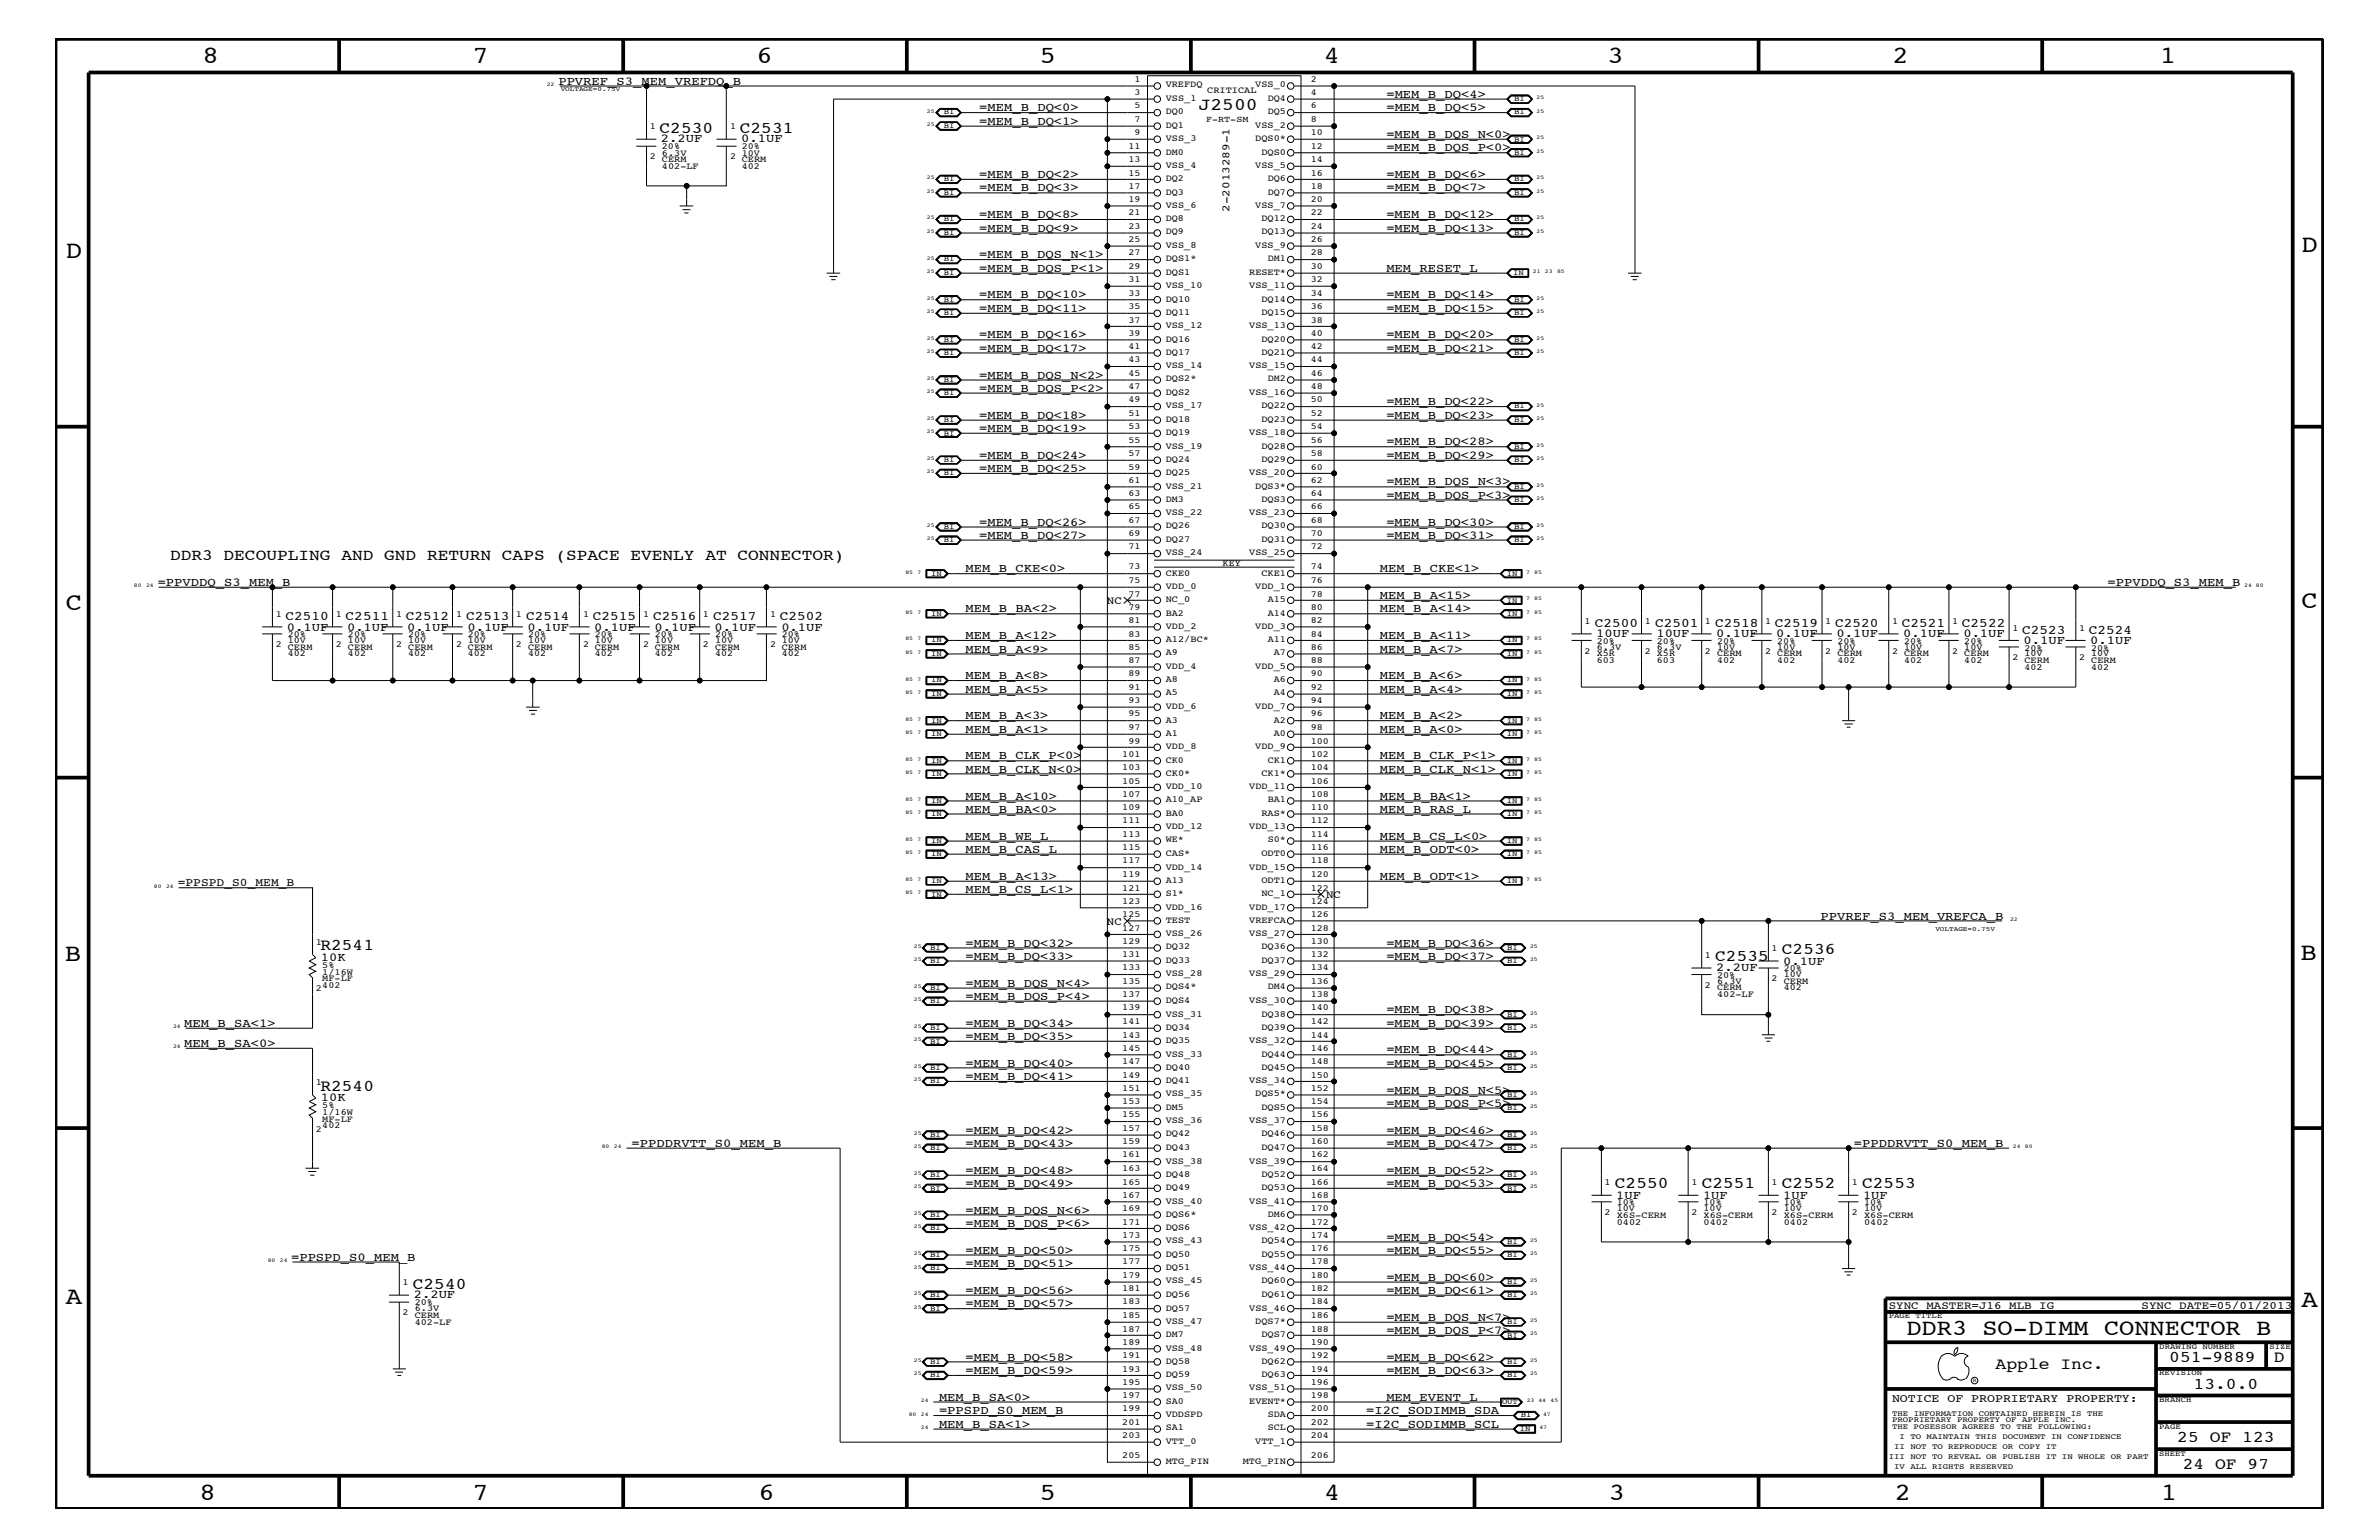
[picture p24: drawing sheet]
<svg xmlns="http://www.w3.org/2000/svg" width="432mm" height="279mm" viewBox="0 0 432 279" stroke-linecap="round" stroke-linejoin="round" font-family="sans-serif">
<defs><g id="words">
<g font-size="4.5">
<text x="36.7" y="11.5">8</text>
<text x="85.8" y="11.5">7</text>
<text x="137.3" y="11.5">6</text>
<text x="188.7" y="11.5">5</text>
<text x="240.3" y="11.5">4</text>
<text x="291.8" y="11.5">3</text>
<text x="343.5" y="11.5">2</text>
<text x="392" y="11.5">1</text>
<text x="11.9" y="46.8">D</text>
<text x="417.7" y="45.7">D</text>
<text x="11.9" y="110.6">C</text>
<text x="417.7" y="110.3">C</text>
<text x="11.8" y="174.3">B</text>
<text x="417.6" y="174.2">B</text>
<text x="11.9" y="236.7">A</text>
<text x="417.7" y="237.1">A</text>
<text x="36.2" y="272.1">8</text>
<text x="85.8" y="272.1">7</text>
<text x="137.7" y="272.1">6</text>
<text x="188.7" y="272.1">5</text>
<text x="240.4" y="272.1">4</text>
<text x="292" y="272.1">3</text>
<text x="343.9" y="272.1">2</text>
<text x="392.2" y="272.1">1</text>
</g>
<text font-size="4.1" x="346" y="242.3">DDR3 SO-DIMM CONNECTOR B</text>
<text font-size="3.2" x="217.6" y="19.9">J2500</text>
<g font-size="3">
<text x="119.7" y="24.1">C2530</text>
<text x="134.3" y="24.1">C2531</text>
<text x="58.2" y="172.4">R2541</text>
<text x="323.4" y="173.2">C2536</text>
<text x="311.3" y="174.4">C2535</text>
<text x="58.2" y="197.9">R2540</text>
<text x="293.1" y="215.6">C2550</text>
<text x="308.9" y="215.6">C2551</text>
<text x="323.4" y="215.6">C2552</text>
<text x="338" y="215.6">C2553</text>
<text x="74.9" y="233.8">C2540</text>
<text x="362.2" y="248.4">Apple Inc.</text>
<text x="393.7" y="247.1">051-9889</text>
<text x="398.1" y="252">13.0.0</text>
<text x="412.7" y="247.1">D</text>
<text x="395.2" y="261.6">25 OF 123</text>
<text x="396.2" y="266.6">24 OF 97</text>
</g>
<text font-size="2.9" x="30.9" y="101.6">DDR3 DECOUPLING AND GND RETURN CAPS (SPACE EVENLY AT CONNECTOR)</text>
<g font-size="2.4">
<text x="51.8" y="112.6">C2510</text>
<text x="62.7" y="112.6">C2511</text>
<text x="73.7" y="112.6">C2512</text>
<text x="84.6" y="112.6">C2513</text>
<text x="95.5" y="112.6">C2514</text>
<text x="107.6" y="112.6">C2515</text>
<text x="118.5" y="112.6">C2516</text>
<text x="129.5" y="112.6">C2517</text>
<text x="141.6" y="112.6">C2502</text>
<text x="289.5" y="113.7">C2500</text>
<text x="300.4" y="113.7">C2501</text>
<text x="311.3" y="113.7">C2518</text>
<text x="322.2" y="113.7">C2519</text>
<text x="333.1" y="113.7">C2520</text>
<text x="345.2" y="113.7">C2521</text>
<text x="356.1" y="113.7">C2522</text>
<text x="367" y="115">C2523</text>
<text x="379.1" y="115">C2524</text>
</g>
<g font-size="2.2">
<text x="101.3" y="15.4">PPVREF_S3_MEM_VREFDQ_B</text>
<text x="251.6" y="17.7">=MEM_B_DQ&lt;4&gt;</text>
<text x="177.7" y="20.2">=MEM_B_DQ&lt;0&gt;</text>
<text x="177.7" y="22.6">=MEM_B_DQ&lt;1&gt;</text>
<text x="251.6" y="20.2">=MEM_B_DQ&lt;5&gt;</text>
<text x="120" y="25.9">2.2UF</text>
<text x="134.5" y="25.9">0.1UF</text>
<text x="251.6" y="27.5">=MEM_B_DQS_P&lt;0&gt;</text>
<text x="251.6" y="25">=MEM_B_DQS_N&lt;0&gt;</text>
<text x="177.7" y="32.3">=MEM_B_DQ&lt;2&gt;</text>
<text x="177.7" y="34.7">=MEM_B_DQ&lt;3&gt;</text>
<text x="251.6" y="32.3">=MEM_B_DQ&lt;6&gt;</text>
<text x="251.6" y="34.7">=MEM_B_DQ&lt;7&gt;</text>
<text x="177.7" y="39.6">=MEM_B_DQ&lt;8&gt;</text>
<text x="251.6" y="39.6">=MEM_B_DQ&lt;12&gt;</text>
<text x="177.7" y="42">=MEM_B_DQ&lt;9&gt;</text>
<text x="177.7" y="46.8">=MEM_B_DQS_N&lt;1&gt;</text>
<text x="251.6" y="42">=MEM_B_DQ&lt;13&gt;</text>
<text x="177.7" y="49.3">=MEM_B_DQS_P&lt;1&gt;</text>
<text x="251.6" y="49.3">MEM_RESET_L</text>
<text x="177.7" y="56.6">=MEM_B_DQ&lt;11&gt;</text>
<text x="177.7" y="54.1">=MEM_B_DQ&lt;10&gt;</text>
<text x="251.6" y="56.6">=MEM_B_DQ&lt;15&gt;</text>
<text x="251.6" y="54.1">=MEM_B_DQ&lt;14&gt;</text>
<text x="177.7" y="61.4">=MEM_B_DQ&lt;16&gt;</text>
<text x="177.7" y="63.9">=MEM_B_DQ&lt;17&gt;</text>
<text x="251.6" y="61.4">=MEM_B_DQ&lt;20&gt;</text>
<text x="251.6" y="63.9">=MEM_B_DQ&lt;21&gt;</text>
<text x="177.7" y="71.1">=MEM_B_DQS_P&lt;2&gt;</text>
<text x="177.7" y="68.7">=MEM_B_DQS_N&lt;2&gt;</text>
<text x="177.7" y="76">=MEM_B_DQ&lt;18&gt;</text>
<text x="251.6" y="73.5">=MEM_B_DQ&lt;22&gt;</text>
<text x="251.6" y="76">=MEM_B_DQ&lt;23&gt;</text>
<text x="177.7" y="83.3">=MEM_B_DQ&lt;24&gt;</text>
<text x="177.7" y="78.3">=MEM_B_DQ&lt;19&gt;</text>
<text x="251.6" y="80.8">=MEM_B_DQ&lt;28&gt;</text>
<text x="251.6" y="83.3">=MEM_B_DQ&lt;29&gt;</text>
<text x="177.7" y="85.6">=MEM_B_DQ&lt;25&gt;</text>
<text x="251.6" y="88.1">=MEM_B_DQS_N&lt;3&gt;</text>
<text x="177.7" y="95.4">=MEM_B_DQ&lt;26&gt;</text>
<text x="251.6" y="90.5">=MEM_B_DQS_P&lt;3&gt;</text>
<text x="251.6" y="95.4">=MEM_B_DQ&lt;30&gt;</text>
<text x="177.7" y="97.7">=MEM_B_DQ&lt;27&gt;</text>
<text x="251.6" y="97.7">=MEM_B_DQ&lt;31&gt;</text>
<text x="28.6" y="106.3">=PPVDDQ_S3_MEM_B</text>
<text x="175.3" y="103.8">MEM_B_CKE&lt;0&gt;</text>
<text x="250.4" y="103.8">MEM_B_CKE&lt;1&gt;</text>
<text x="382.5" y="106.3">=PPVDDQ_S3_MEM_B</text>
<text x="175.3" y="111.1">MEM_B_BA&lt;2&gt;</text>
<text x="250.4" y="108.7">MEM_B_A&lt;15&gt;</text>
<text x="250.4" y="111.1">MEM_B_A&lt;14&gt;</text>
<text x="52.1" y="114.4">0.1UF</text>
<text x="63" y="114.4">0.1UF</text>
<text x="73.9" y="114.4">0.1UF</text>
<text x="84.8" y="114.4">0.1UF</text>
<text x="95.8" y="114.4">0.1UF</text>
<text x="107.9" y="114.4">0.1UF</text>
<text x="118.8" y="114.4">0.1UF</text>
<text x="129.7" y="114.4">0.1UF</text>
<text x="141.8" y="114.4">0.1UF</text>
<text x="175.3" y="118.4">MEM_B_A&lt;9&gt;</text>
<text x="175.3" y="115.9">MEM_B_A&lt;12&gt;</text>
<text x="250.4" y="118.4">MEM_B_A&lt;7&gt;</text>
<text x="250.4" y="115.9">MEM_B_A&lt;11&gt;</text>
<text x="289.7" y="115.6">10UF</text>
<text x="300.7" y="115.6">10UF</text>
<text x="311.5" y="115.6">0.1UF</text>
<text x="322.4" y="115.6">0.1UF</text>
<text x="333.3" y="115.6">0.1UF</text>
<text x="345.4" y="115.6">0.1UF</text>
<text x="356.4" y="115.6">0.1UF</text>
<text x="367.3" y="116.8">0.1UF</text>
<text x="379.4" y="116.8">0.1UF</text>
<text x="175.3" y="123.2">MEM_B_A&lt;8&gt;</text>
<text x="175.3" y="125.7">MEM_B_A&lt;5&gt;</text>
<text x="250.4" y="125.7">MEM_B_A&lt;4&gt;</text>
<text x="250.4" y="123.2">MEM_B_A&lt;6&gt;</text>
<text x="175.3" y="130.5">MEM_B_A&lt;3&gt;</text>
<text x="250.4" y="130.5">MEM_B_A&lt;2&gt;</text>
<text x="175.3" y="137.8">MEM_B_CLK_P&lt;0&gt;</text>
<text x="175.3" y="133">MEM_B_A&lt;1&gt;</text>
<text x="250.4" y="133">MEM_B_A&lt;0&gt;</text>
<text x="250.4" y="137.8">MEM_B_CLK_P&lt;1&gt;</text>
<text x="175.3" y="140.2">MEM_B_CLK_N&lt;0&gt;</text>
<text x="250.4" y="140.2">MEM_B_CLK_N&lt;1&gt;</text>
<text x="175.3" y="147.5">MEM_B_BA&lt;0&gt;</text>
<text x="175.3" y="145.1">MEM_B_A&lt;10&gt;</text>
<text x="250.4" y="145.1">MEM_B_BA&lt;1&gt;</text>
<text x="250.4" y="147.5">MEM_B_RAS_L</text>
<text x="175.3" y="152.3">MEM_B_WE_L</text>
<text x="175.3" y="154.7">MEM_B_CAS_L</text>
<text x="250.4" y="154.7">MEM_B_ODT&lt;0&gt;</text>
<text x="250.4" y="152.3">MEM_B_CS_L&lt;0&gt;</text>
<text x="175.3" y="159.6">MEM_B_A&lt;13&gt;</text>
<text x="175.3" y="162">MEM_B_CS_L&lt;1&gt;</text>
<text x="250.4" y="159.6">MEM_B_ODT&lt;1&gt;</text>
<text x="330.5" y="166.9">PPVREF_S3_MEM_VREFCA_B</text>
<text x="175.3" y="171.7">=MEM_B_DQ&lt;32&gt;</text>
<text x="251.6" y="171.7">=MEM_B_DQ&lt;36&gt;</text>
<text x="58.3" y="174.3">10K</text>
<text x="175.3" y="174.2">=MEM_B_DQ&lt;33&gt;</text>
<text x="175.3" y="179">=MEM_B_DQS_N&lt;4&gt;</text>
<text x="251.6" y="174.2">=MEM_B_DQ&lt;37&gt;</text>
<text x="311.5" y="176.2">2.2UF</text>
<text x="323.7" y="175">0.1UF</text>
<text x="175.3" y="181.4">=MEM_B_DQS_P&lt;4&gt;</text>
<text x="251.6" y="183.8">=MEM_B_DQ&lt;38&gt;</text>
<text x="33.4" y="186.3">MEM_B_SA&lt;1&gt;</text>
<text x="33.4" y="189.9">MEM_B_SA&lt;0&gt;</text>
<text x="175.3" y="186.3">=MEM_B_DQ&lt;34&gt;</text>
<text x="175.3" y="188.7">=MEM_B_DQ&lt;35&gt;</text>
<text x="251.6" y="186.3">=MEM_B_DQ&lt;39&gt;</text>
<text x="251.6" y="191.1">=MEM_B_DQ&lt;44&gt;</text>
<text x="175.3" y="195.9">=MEM_B_DQ&lt;41&gt;</text>
<text x="175.3" y="193.6">=MEM_B_DQ&lt;40&gt;</text>
<text x="251.6" y="193.6">=MEM_B_DQ&lt;45&gt;</text>
<text x="58.3" y="199.8">10K</text>
<text x="251.6" y="198.4">=MEM_B_DQS_N&lt;5&gt;</text>
<text x="251.6" y="200.9">=MEM_B_DQS_P&lt;5&gt;</text>
<text x="114.6" y="208.1">=PPDDRVTT_S0_MEM_B</text>
<text x="175.3" y="208.1">=MEM_B_DQ&lt;43&gt;</text>
<text x="175.3" y="205.7">=MEM_B_DQ&lt;42&gt;</text>
<text x="251.6" y="208.1">=MEM_B_DQ&lt;47&gt;</text>
<text x="251.6" y="205.7">=MEM_B_DQ&lt;46&gt;</text>
<text x="336.5" y="208.1">=PPDDRVTT_S0_MEM_B</text>
<text x="175.3" y="213">=MEM_B_DQ&lt;48&gt;</text>
<text x="175.3" y="215.3">=MEM_B_DQ&lt;49&gt;</text>
<text x="251.6" y="213">=MEM_B_DQ&lt;52&gt;</text>
<text x="251.6" y="215.3">=MEM_B_DQ&lt;53&gt;</text>
<text x="175.3" y="220.2">=MEM_B_DQS_N&lt;6&gt;</text>
<text x="293.4" y="217.5">1UF</text>
<text x="309.1" y="217.5">1UF</text>
<text x="323.7" y="217.5">1UF</text>
<text x="338.2" y="217.5">1UF</text>
<text x="175.3" y="222.6">=MEM_B_DQS_P&lt;6&gt;</text>
<text x="175.3" y="227.5">=MEM_B_DQ&lt;50&gt;</text>
<text x="251.6" y="225.1">=MEM_B_DQ&lt;54&gt;</text>
<text x="251.6" y="227.5">=MEM_B_DQ&lt;55&gt;</text>
<text x="52.8" y="228.7">=PPSPD_S0_MEM_B</text>
<text x="175.3" y="229.9">=MEM_B_DQ&lt;51&gt;</text>
<text x="251.6" y="232.4">=MEM_B_DQ&lt;60&gt;</text>
<text x="75.1" y="235.6">2.2UF</text>
<text x="175.3" y="234.7">=MEM_B_DQ&lt;56&gt;</text>
<text x="175.3" y="237.2">=MEM_B_DQ&lt;57&gt;</text>
<text x="251.6" y="239.6">=MEM_B_DQS_N&lt;7&gt;</text>
<text x="251.6" y="234.7">=MEM_B_DQ&lt;61&gt;</text>
<text x="251.6" y="242">=MEM_B_DQS_P&lt;7&gt;</text>
<text x="175.3" y="246.9">=MEM_B_DQ&lt;58&gt;</text>
<text x="175.3" y="249.3">=MEM_B_DQ&lt;59&gt;</text>
<text x="251.6" y="249.3">=MEM_B_DQ&lt;63&gt;</text>
<text x="251.6" y="246.9">=MEM_B_DQ&lt;62&gt;</text>
<text x="170.4" y="254.2">MEM_B_SA&lt;0&gt;</text>
<text x="170.4" y="256.6">=PPSPD_S0_MEM_B</text>
<text x="248" y="256.6">=I2C_SODIMMB_SDA</text>
<text x="251.6" y="254.2">MEM_EVENT_L</text>
<text x="170.4" y="259">MEM_B_SA&lt;1&gt;</text>
<text x="248" y="259">=I2C_SODIMMB_SCL</text>
</g>
<g font-size="2.1">
<text x="32.3" y="160.8">=PPSPD_S0_MEM_B</text>
<text x="343.4" y="254.4">NOTICE OF PROPRIETARY PROPERTY:</text>
</g>
<g font-size="2">
<text x="223.2" y="38.5" transform="rotate(-90 223.2 38.5)">2-2013289-1</text>
<text x="200.9" y="109.5">NC</text>
<text x="200.9" y="167.8">NC</text>
<text x="240.7" y="162.8">NC</text>
<text x="342.8" y="237.4">SYNC_MASTER=J16_MLB_IG</text>
<text x="388.7" y="237.4">SYNC_DATE=05/01/2013</text>
</g>
<g font-size="1.7">
<text x="205.9" y="14.8">1</text>
<text x="205.9" y="17.3">3</text>
<text x="211.6" y="15.9">VREFDQ</text>
<text x="219.1" y="16.8">CRITICAL</text>
<text x="227.8" y="15.9">VSS_0</text>
<text x="237.9" y="14.8">2</text>
<text x="237.9" y="17.3">4</text>
<text x="117.9" y="23.5">1</text>
<text x="132.5" y="23.5">1</text>
<text x="205.9" y="19.7">5</text>
<text x="205.9" y="22.1">7</text>
<text x="211.6" y="18.3">VSS_1</text>
<text x="211.6" y="20.8">DQ0</text>
<text x="211.6" y="23.1">DQ1</text>
<text x="227.8" y="23.1">VSS_2</text>
<text x="230.1" y="20.8">DQ5</text>
<text x="230.1" y="18.3">DQ4</text>
<text x="237.9" y="22.1">8</text>
<text x="237.9" y="19.7">6</text>
<text x="117.9" y="28.9">2</text>
<text x="120.1" y="28.2">6.3V</text>
<text x="120.1" y="29.4">CERM</text>
<text x="120.1" y="27.1">20%</text>
<text x="132.5" y="28.9">2</text>
<text x="134.6" y="28.2">10V</text>
<text x="134.6" y="27.1">20%</text>
<text x="134.6" y="29.4">CERM</text>
<text x="204.8" y="27">11</text>
<text x="204.8" y="29.4">13</text>
<text x="205.9" y="24.6">9</text>
<text x="211.6" y="25.6">VSS_3</text>
<text x="211.6" y="28.1">DM0</text>
<text x="227.8" y="25.6">DQS0*</text>
<text x="228.9" y="28.1">DQS0</text>
<text x="237.9" y="29.4">14</text>
<text x="237.9" y="27">12</text>
<text x="237.9" y="24.6">10</text>
<text x="120.1" y="30.6">402-LF</text>
<text x="134.6" y="30.6">402</text>
<text x="204.8" y="31.9">15</text>
<text x="204.8" y="34.2">17</text>
<text x="211.6" y="32.9">DQ2</text>
<text x="211.6" y="35.3">DQ3</text>
<text x="211.6" y="30.4">VSS_4</text>
<text x="227.8" y="30.4">VSS_5</text>
<text x="230.1" y="32.9">DQ6</text>
<text x="230.1" y="35.3">DQ7</text>
<text x="237.9" y="31.9">16</text>
<text x="237.9" y="34.2">18</text>
<text x="204.8" y="36.7">19</text>
<text x="204.8" y="39.1">21</text>
<text x="204.8" y="41.5">23</text>
<text x="211.6" y="37.7">VSS_6</text>
<text x="211.6" y="40.2">DQ8</text>
<text x="227.8" y="37.7">VSS_7</text>
<text x="228.9" y="40.2">DQ12</text>
<text x="237.9" y="36.7">20</text>
<text x="237.9" y="39.1">22</text>
<text x="237.9" y="41.5">24</text>
<text x="204.8" y="44">25</text>
<text x="204.8" y="46.3">27</text>
<text x="211.6" y="42.5">DQ9</text>
<text x="211.6" y="45">VSS_8</text>
<text x="211.6" y="47.4">DQS1*</text>
<text x="227.8" y="45">VSS_9</text>
<text x="228.9" y="42.5">DQ13</text>
<text x="230.1" y="47.4">DM1</text>
<text x="237.9" y="44">26</text>
<text x="237.9" y="46.3">28</text>
<text x="204.8" y="48.8">29</text>
<text x="204.8" y="51.3">31</text>
<text x="204.8" y="53.6">33</text>
<text x="211.6" y="49.8">DQS1</text>
<text x="211.6" y="52.3">VSS_10</text>
<text x="226.7" y="52.3">VSS_11</text>
<text x="226.7" y="49.8">RESET*</text>
<text x="237.9" y="53.6">34</text>
<text x="237.9" y="51.3">32</text>
<text x="237.9" y="48.8">30</text>
<text x="204.8" y="58.5">37</text>
<text x="204.8" y="56.1">35</text>
<text x="211.6" y="59.5">VSS_12</text>
<text x="211.6" y="57.1">DQ11</text>
<text x="211.6" y="54.7">DQ10</text>
<text x="226.7" y="59.5">VSS_13</text>
<text x="228.9" y="57.1">DQ15</text>
<text x="228.9" y="54.7">DQ14</text>
<text x="237.9" y="58.5">38</text>
<text x="237.9" y="56.1">36</text>
<text x="204.8" y="60.9">39</text>
<text x="204.8" y="63.4">41</text>
<text x="204.8" y="65.7">43</text>
<text x="211.6" y="62">DQ16</text>
<text x="211.6" y="64.4">DQ17</text>
<text x="228.9" y="62">DQ20</text>
<text x="228.9" y="64.4">DQ21</text>
<text x="237.9" y="60.9">40</text>
<text x="237.9" y="63.4">42</text>
<text x="237.9" y="65.7">44</text>
<text x="204.8" y="70.6">47</text>
<text x="204.8" y="68.2">45</text>
<text x="211.6" y="71.7">DQS2</text>
<text x="211.6" y="66.8">VSS_14</text>
<text x="211.6" y="69.2">DQS2*</text>
<text x="226.7" y="66.8">VSS_15</text>
<text x="226.7" y="71.7">VSS_16</text>
<text x="230.1" y="69.2">DM2</text>
<text x="237.9" y="70.6">48</text>
<text x="237.9" y="68.2">46</text>
<text x="204.8" y="75.5">51</text>
<text x="204.8" y="73">49</text>
<text x="204.8" y="77.9">53</text>
<text x="211.6" y="76.5">DQ18</text>
<text x="211.6" y="74.1">VSS_17</text>
<text x="228.9" y="74.1">DQ22</text>
<text x="228.9" y="76.5">DQ23</text>
<text x="237.9" y="73">50</text>
<text x="237.9" y="77.9">54</text>
<text x="237.9" y="75.5">52</text>
<text x="204.8" y="82.7">57</text>
<text x="204.8" y="80.3">55</text>
<text x="211.6" y="83.8">DQ24</text>
<text x="211.6" y="78.9">DQ19</text>
<text x="211.6" y="81.4">VSS_19</text>
<text x="226.7" y="78.9">VSS_18</text>
<text x="228.9" y="81.4">DQ28</text>
<text x="228.9" y="83.8">DQ29</text>
<text x="237.9" y="80.3">56</text>
<text x="237.9" y="82.7">58</text>
<text x="204.8" y="87.6">61</text>
<text x="204.8" y="85.2">59</text>
<text x="211.6" y="88.7">VSS_21</text>
<text x="211.6" y="86.2">DQ25</text>
<text x="226.7" y="86.2">VSS_20</text>
<text x="227.8" y="88.7">DQS3*</text>
<text x="237.9" y="85.2">60</text>
<text x="237.9" y="87.6">62</text>
<text x="204.8" y="94.9">67</text>
<text x="204.8" y="90">63</text>
<text x="204.8" y="92.4">65</text>
<text x="211.6" y="95.9">DQ26</text>
<text x="211.6" y="91">DM3</text>
<text x="211.6" y="93.5">VSS_22</text>
<text x="226.7" y="93.5">VSS_23</text>
<text x="228.9" y="91">DQS3</text>
<text x="228.9" y="95.9">DQ30</text>
<text x="237.9" y="92.4">66</text>
<text x="237.9" y="90">64</text>
<text x="237.9" y="94.9">68</text>
<text x="204.8" y="99.7">71</text>
<text x="204.8" y="97.3">69</text>
<text x="211.6" y="100.8">VSS_24</text>
<text x="211.6" y="98.3">DQ27</text>
<text x="226.7" y="100.8">VSS_25</text>
<text x="228.9" y="98.3">DQ31</text>
<text x="237.9" y="99.7">72</text>
<text x="237.9" y="97.3">70</text>
<text x="204.8" y="103.3">73</text>
<text x="204.8" y="105.8">75</text>
<text x="211.6" y="104.4">CKE0</text>
<text x="211.6" y="106.8">VDD_0</text>
<text x="221.9" y="102.7">KEY</text>
<text x="227.8" y="106.8">VDD_1</text>
<text x="228.9" y="104.4">CKE1</text>
<text x="237.9" y="105.8">76</text>
<text x="237.9" y="103.3">74</text>
<text x="50" y="112">1</text>
<text x="61" y="112">1</text>
<text x="71.9" y="112">1</text>
<text x="82.8" y="112">1</text>
<text x="93.6" y="112">1</text>
<text x="105.8" y="112">1</text>
<text x="116.8" y="112">1</text>
<text x="127.6" y="112">1</text>
<text x="139.8" y="112">1</text>
<text x="204.8" y="113.1">81</text>
<text x="204.8" y="110.6">79</text>
<text x="204.8" y="108.2">77</text>
<text x="211.6" y="111.7">BA2</text>
<text x="211.6" y="109.2">NC_0</text>
<text x="230.1" y="109.2">A15</text>
<text x="230.1" y="111.7">A14</text>
<text x="237.9" y="108.2">78</text>
<text x="237.9" y="110.6">80</text>
<text x="237.9" y="113.1">82</text>
<text x="287.6" y="113.1">1</text>
<text x="298.5" y="113.1">1</text>
<text x="309.5" y="113.1">1</text>
<text x="320.4" y="113.1">1</text>
<text x="331.3" y="113.1">1</text>
<text x="343.4" y="113.1">1</text>
<text x="354.3" y="113.1">1</text>
<text x="50" y="117.4">2</text>
<text x="52.2" y="119.1">402</text>
<text x="52.2" y="115.6">20%</text>
<text x="52.2" y="116.7">10V</text>
<text x="52.2" y="117.9">CERM</text>
<text x="61" y="117.4">2</text>
<text x="63.2" y="117.9">CERM</text>
<text x="63.2" y="119.1">402</text>
<text x="63.2" y="115.6">20%</text>
<text x="63.2" y="116.7">10V</text>
<text x="71.9" y="117.4">2</text>
<text x="74.1" y="119.1">402</text>
<text x="74.1" y="116.7">10V</text>
<text x="74.1" y="117.9">CERM</text>
<text x="74.1" y="115.6">20%</text>
<text x="82.8" y="117.4">2</text>
<text x="84.9" y="119.1">402</text>
<text x="84.9" y="117.9">CERM</text>
<text x="84.9" y="115.6">20%</text>
<text x="84.9" y="116.7">10V</text>
<text x="93.6" y="117.4">2</text>
<text x="95.8" y="117.9">CERM</text>
<text x="95.8" y="119.1">402</text>
<text x="95.8" y="115.6">20%</text>
<text x="95.8" y="116.7">10V</text>
<text x="105.8" y="117.4">2</text>
<text x="107.9" y="117.9">CERM</text>
<text x="107.9" y="119.1">402</text>
<text x="107.9" y="115.6">20%</text>
<text x="107.9" y="116.7">10V</text>
<text x="116.8" y="117.4">2</text>
<text x="118.9" y="117.9">CERM</text>
<text x="118.9" y="119.1">402</text>
<text x="118.9" y="115.6">20%</text>
<text x="118.9" y="116.7">10V</text>
<text x="127.6" y="117.4">2</text>
<text x="129.8" y="116.7">10V</text>
<text x="129.8" y="115.6">20%</text>
<text x="129.8" y="119.1">402</text>
<text x="129.8" y="117.9">CERM</text>
<text x="139.8" y="117.4">2</text>
<text x="141.9" y="117.9">CERM</text>
<text x="141.9" y="115.6">20%</text>
<text x="141.9" y="116.7">10V</text>
<text x="141.9" y="119.1">402</text>
<text x="204.8" y="117.9">85</text>
<text x="204.8" y="115.5">83</text>
<text x="211.6" y="118.9">A9</text>
<text x="211.6" y="116.5">A12/BC*</text>
<text x="211.6" y="114.1">VDD_2</text>
<text x="227.8" y="114.1">VDD_3</text>
<text x="230.1" y="116.5">A11</text>
<text x="231.2" y="118.9">A7</text>
<text x="237.9" y="117.9">86</text>
<text x="237.9" y="115.5">84</text>
<text x="287.6" y="118.6">2 X5R</text>
<text x="289.8" y="117.9">6.3V</text>
<text x="289.8" y="116.8">20%</text>
<text x="298.5" y="118.6">2 X5R</text>
<text x="300.7" y="117.9">6.3V</text>
<text x="300.7" y="116.8">20%</text>
<text x="309.5" y="118.6">2 CERM</text>
<text x="311.7" y="117.9">10V</text>
<text x="311.7" y="116.8">20%</text>
<text x="320.4" y="118.6">2 CERM</text>
<text x="322.6" y="117.9">10V</text>
<text x="322.6" y="116.8">20%</text>
<text x="331.3" y="118.6">2 CERM</text>
<text x="333.5" y="117.9">10V</text>
<text x="333.5" y="116.8">20%</text>
<text x="343.4" y="118.6">2 CERM</text>
<text x="345.6" y="117.9">10V</text>
<text x="345.6" y="116.8">20%</text>
<text x="354.3" y="118.6">2 CERM</text>
<text x="356.5" y="117.9">10V</text>
<text x="356.5" y="116.8">20%</text>
<text x="365.3" y="119.8">2</text>
<text x="365.3" y="114.4">1</text>
<text x="367.5" y="118.1">20%</text>
<text x="367.5" y="119.1">10V</text>
<text x="377.4" y="119.8">2</text>
<text x="377.4" y="114.4">1</text>
<text x="379.6" y="118.1">20%</text>
<text x="379.6" y="119.1">10V</text>
<text x="204.8" y="125.2">91</text>
<text x="204.8" y="120.3">87</text>
<text x="204.8" y="122.7">89</text>
<text x="211.6" y="121.4">VDD_4</text>
<text x="211.6" y="123.8">A8</text>
<text x="227.8" y="121.4">VDD_5</text>
<text x="231.2" y="123.8">A6</text>
<text x="237.9" y="120.3">88</text>
<text x="237.9" y="125.2">92</text>
<text x="237.9" y="122.7">90</text>
<text x="289.8" y="120.3">603</text>
<text x="300.7" y="120.3">603</text>
<text x="311.7" y="120.3">402</text>
<text x="322.6" y="120.3">402</text>
<text x="333.5" y="120.3">402</text>
<text x="345.6" y="120.3">402</text>
<text x="356.5" y="120.3">402</text>
<text x="367.5" y="120.3">CERM</text>
<text x="367.5" y="121.5">402</text>
<text x="379.6" y="120.3">CERM</text>
<text x="379.6" y="121.5">402</text>
<text x="204.8" y="130">95</text>
<text x="204.8" y="127.6">93</text>
<text x="211.6" y="131.1">A3</text>
<text x="211.6" y="126.2">A5</text>
<text x="211.6" y="128.6">VDD_6</text>
<text x="227.8" y="128.6">VDD_7</text>
<text x="231.2" y="126.2">A4</text>
<text x="231.2" y="131.1">A2</text>
<text x="237.9" y="127.6">94</text>
<text x="237.9" y="130">96</text>
<text x="203.7" y="137.3">101</text>
<text x="204.8" y="134.9">99</text>
<text x="204.8" y="132.4">97</text>
<text x="211.6" y="135.9">VDD_8</text>
<text x="211.6" y="133.5">A1</text>
<text x="227.8" y="135.9">VDD_9</text>
<text x="231.2" y="133.5">A0</text>
<text x="237.9" y="134.9">100</text>
<text x="237.9" y="132.4">98</text>
<text x="237.9" y="137.3">102</text>
<text x="203.7" y="142.2">105</text>
<text x="203.7" y="139.7">103</text>
<text x="211.6" y="138.4">CK0</text>
<text x="211.6" y="143.2">VDD_10</text>
<text x="211.6" y="140.7">CK0*</text>
<text x="226.7" y="143.2">VDD_11</text>
<text x="228.9" y="140.7">CK1*</text>
<text x="230.1" y="138.4">CK1</text>
<text x="237.9" y="142.2">106</text>
<text x="237.9" y="139.7">104</text>
<text x="203.7" y="149.4">111</text>
<text x="203.7" y="147">109</text>
<text x="203.7" y="144.6">107</text>
<text x="211.6" y="148">BA0</text>
<text x="211.6" y="145.6">A10_AP</text>
<text x="228.9" y="148">RAS*</text>
<text x="230.1" y="145.6">BA1</text>
<text x="237.9" y="149.4">112</text>
<text x="237.9" y="144.6">108</text>
<text x="237.9" y="147">110</text>
<text x="203.7" y="151.8">113</text>
<text x="203.7" y="154.3">115</text>
<text x="211.6" y="150.5">VDD_12</text>
<text x="211.6" y="152.9">WE*</text>
<text x="211.6" y="155.3">CAS*</text>
<text x="226.7" y="150.5">VDD_13</text>
<text x="228.9" y="155.3">ODT0</text>
<text x="230.1" y="152.9">S0*</text>
<text x="237.9" y="154.3">116</text>
<text x="237.9" y="151.8">114</text>
<text x="203.7" y="159.1">119</text>
<text x="203.7" y="156.7">117</text>
<text x="203.7" y="161.6">121</text>
<text x="211.6" y="160.1">A13</text>
<text x="211.6" y="157.8">VDD_14</text>
<text x="226.7" y="157.8">VDD_15</text>
<text x="228.9" y="160.1">ODT1</text>
<text x="237.9" y="161.6">122</text>
<text x="237.9" y="159.1">120</text>
<text x="237.9" y="156.7">118</text>
<text x="203.7" y="163.9">123</text>
<text x="203.7" y="166.4">125</text>
<text x="211.6" y="165">VDD_16</text>
<text x="211.6" y="167.4">TEST</text>
<text x="211.6" y="162.6">S1*</text>
<text x="226.7" y="167.4">VREFCA</text>
<text x="226.7" y="165">VDD_17</text>
<text x="228.9" y="162.6">NC_1</text>
<text x="237.9" y="166.4">126</text>
<text x="237.9" y="163.9">124</text>
<text x="57.3" y="171.4">1</text>
<text x="203.7" y="173.7">131</text>
<text x="203.7" y="168.9">127</text>
<text x="203.7" y="171.2">129</text>
<text x="211.6" y="169.9">VSS_26</text>
<text x="211.6" y="172.2">DQ32</text>
<text x="226.7" y="169.9">VSS_27</text>
<text x="228.9" y="172.2">DQ36</text>
<text x="237.9" y="173.7">132</text>
<text x="237.9" y="171.2">130</text>
<text x="237.9" y="168.9">128</text>
<text x="309.5" y="173.8">1</text>
<text x="321.6" y="172.6">1</text>
<text x="57.3" y="179.9">2</text>
<text x="58.5" y="176.8">1/16W</text>
<text x="58.5" y="178">MF-LF</text>
<text x="58.5" y="179.3">402</text>
<text x="58.5" y="175.6">5%</text>
<text x="203.7" y="176.1">133</text>
<text x="203.7" y="178.5">135</text>
<text x="211.6" y="174.7">DQ33</text>
<text x="211.6" y="177.2">VSS_28</text>
<text x="211.6" y="179.5">DQS4*</text>
<text x="226.7" y="177.2">VSS_29</text>
<text x="228.9" y="174.7">DQ37</text>
<text x="230.1" y="179.5">DM4</text>
<text x="237.9" y="176.1">134</text>
<text x="237.9" y="178.5">136</text>
<text x="309.5" y="179.3">2 CERM</text>
<text x="311.7" y="178.5">6.3V</text>
<text x="311.7" y="177.4">20%</text>
<text x="321.6" y="178">2</text>
<text x="323.8" y="178.5">CERM</text>
<text x="323.8" y="179.7">402</text>
<text x="323.8" y="176.2">20%</text>
<text x="323.8" y="177.3">10V</text>
<text x="203.7" y="185.8">141</text>
<text x="203.7" y="183.3">139</text>
<text x="203.7" y="181">137</text>
<text x="211.6" y="184.4">VSS_31</text>
<text x="211.6" y="182">DQS4</text>
<text x="226.7" y="182">VSS_30</text>
<text x="228.9" y="184.4">DQ38</text>
<text x="237.9" y="185.8">142</text>
<text x="237.9" y="183.3">140</text>
<text x="237.9" y="181">138</text>
<text x="311.7" y="181">402-LF</text>
<text x="203.7" y="188.2">143</text>
<text x="203.7" y="190.6">145</text>
<text x="211.6" y="186.8">DQ34</text>
<text x="211.6" y="189.3">DQ35</text>
<text x="211.6" y="191.7">VSS_33</text>
<text x="226.7" y="189.3">VSS_32</text>
<text x="228.9" y="186.8">DQ39</text>
<text x="228.9" y="191.7">DQ44</text>
<text x="237.9" y="188.2">144</text>
<text x="237.9" y="190.6">146</text>
<text x="57.3" y="196.8">1</text>
<text x="203.7" y="195.5">149</text>
<text x="203.7" y="197.9">151</text>
<text x="203.7" y="193.1">147</text>
<text x="211.6" y="196.5">DQ41</text>
<text x="211.6" y="194.1">DQ40</text>
<text x="226.7" y="196.5">VSS_34</text>
<text x="228.9" y="194.1">DQ45</text>
<text x="237.9" y="195.5">150</text>
<text x="237.9" y="193.1">148</text>
<text x="237.9" y="197.9">152</text>
<text x="58.5" y="203.5">MF-LF</text>
<text x="58.5" y="201">5%</text>
<text x="58.5" y="202.3">1/16W</text>
<text x="203.7" y="200.3">153</text>
<text x="203.7" y="202.7">155</text>
<text x="211.6" y="198.9">VSS_35</text>
<text x="211.6" y="201.4">DM5</text>
<text x="211.6" y="203.8">VSS_36</text>
<text x="226.7" y="203.8">VSS_37</text>
<text x="227.8" y="198.9">DQS5*</text>
<text x="228.9" y="201.4">DQS5</text>
<text x="237.9" y="202.7">156</text>
<text x="237.9" y="200.3">154</text>
<text x="57.3" y="205.3">2</text>
<text x="58.5" y="204.7">402</text>
<text x="203.7" y="207.6">159</text>
<text x="203.7" y="205.2">157</text>
<text x="211.6" y="208.6">DQ43</text>
<text x="211.6" y="206.2">DQ42</text>
<text x="228.9" y="208.6">DQ47</text>
<text x="228.9" y="206.2">DQ46</text>
<text x="237.9" y="207.6">160</text>
<text x="237.9" y="205.2">158</text>
<text x="203.7" y="210">161</text>
<text x="203.7" y="212.5">163</text>
<text x="203.7" y="214.9">165</text>
<text x="211.6" y="211.1">VSS_38</text>
<text x="211.6" y="213.5">DQ48</text>
<text x="211.6" y="215.9">DQ49</text>
<text x="226.7" y="211.1">VSS_39</text>
<text x="228.9" y="213.5">DQ52</text>
<text x="228.9" y="215.9">DQ53</text>
<text x="237.9" y="210">162</text>
<text x="237.9" y="212.5">164</text>
<text x="237.9" y="214.9">166</text>
<text x="291.3" y="215">1</text>
<text x="307" y="215">1</text>
<text x="321.6" y="215">1</text>
<text x="336.1" y="215">1</text>
<text x="203.7" y="217.3">167</text>
<text x="203.7" y="219.7">169</text>
<text x="211.6" y="218.4">VSS_40</text>
<text x="211.6" y="220.8">DQS6*</text>
<text x="226.7" y="218.4">VSS_41</text>
<text x="230.1" y="220.8">DM6</text>
<text x="237.9" y="217.3">168</text>
<text x="237.9" y="219.7">170</text>
<text x="291.3" y="220.4">2</text>
<text x="293.5" y="218.6">10%</text>
<text x="293.5" y="220.9">X6S-CERM</text>
<text x="293.5" y="219.7">10V</text>
<text x="307" y="220.4">2</text>
<text x="309.2" y="218.6">10%</text>
<text x="309.2" y="220.9">X6S-CERM</text>
<text x="309.2" y="219.7">10V</text>
<text x="321.6" y="220.4">2</text>
<text x="323.8" y="218.6">10%</text>
<text x="323.8" y="220.9">X6S-CERM</text>
<text x="323.8" y="219.7">10V</text>
<text x="336.1" y="220.4">2</text>
<text x="338.3" y="218.6">10%</text>
<text x="338.3" y="220.9">X6S-CERM</text>
<text x="338.3" y="219.7">10V</text>
<text x="203.7" y="224.6">173</text>
<text x="203.7" y="222.2">171</text>
<text x="203.7" y="227">175</text>
<text x="211.6" y="225.6">VSS_43</text>
<text x="211.6" y="223.2">DQS6</text>
<text x="226.7" y="223.2">VSS_42</text>
<text x="228.9" y="225.6">DQ54</text>
<text x="237.9" y="224.6">174</text>
<text x="237.9" y="227">176</text>
<text x="237.9" y="222.2">172</text>
<text x="293.5" y="222.2">0402</text>
<text x="309.2" y="222.2">0402</text>
<text x="323.8" y="222.2">0402</text>
<text x="338.3" y="222.2">0402</text>
<text x="73.1" y="233.2">1</text>
<text x="203.7" y="229.4">177</text>
<text x="203.7" y="231.8">179</text>
<text x="211.6" y="230.5">DQ51</text>
<text x="211.6" y="228">DQ50</text>
<text x="211.6" y="232.9">VSS_45</text>
<text x="226.7" y="230.5">VSS_44</text>
<text x="228.9" y="228">DQ55</text>
<text x="228.9" y="232.9">DQ60</text>
<text x="237.9" y="229.4">178</text>
<text x="237.9" y="231.8">180</text>
<text x="73.1" y="238.6">2</text>
<text x="75.3" y="237.9">6.3V</text>
<text x="75.3" y="239.1">CERM</text>
<text x="75.3" y="236.8">20%</text>
<text x="203.7" y="234.3">181</text>
<text x="203.7" y="236.7">183</text>
<text x="203.7" y="239.1">185</text>
<text x="211.6" y="235.3">DQ56</text>
<text x="211.6" y="237.8">DQ57</text>
<text x="226.7" y="237.8">VSS_46</text>
<text x="228.9" y="235.3">DQ61</text>
<text x="237.9" y="236.7">184</text>
<text x="237.9" y="234.3">182</text>
<text x="237.9" y="239.1">186</text>
<text x="75.3" y="240.3">402-LF</text>
<text x="203.7" y="241.6">187</text>
<text x="203.7" y="244">189</text>
<text x="211.6" y="240.1">VSS_47</text>
<text x="211.6" y="242.6">DM7</text>
<text x="211.6" y="245.1">VSS_48</text>
<text x="226.7" y="245.1">VSS_49</text>
<text x="227.8" y="240.1">DQS7*</text>
<text x="228.9" y="242.6">DQS7</text>
<text x="237.9" y="241.6">188</text>
<text x="237.9" y="244">190</text>
<text x="203.7" y="246.4">191</text>
<text x="203.7" y="248.9">193</text>
<text x="203.7" y="251.2">195</text>
<text x="211.6" y="247.4">DQ58</text>
<text x="211.6" y="249.9">DQ59</text>
<text x="228.9" y="249.9">DQ63</text>
<text x="228.9" y="247.4">DQ62</text>
<text x="237.9" y="251.2">196</text>
<text x="237.9" y="248.9">194</text>
<text x="237.9" y="246.4">192</text>
<text x="203.7" y="253.7">197</text>
<text x="203.7" y="256.1">199</text>
<text x="211.6" y="254.7">SA0</text>
<text x="211.6" y="257.2">VDDSPD</text>
<text x="211.6" y="252.3">VSS_50</text>
<text x="226.7" y="252.3">VSS_51</text>
<text x="226.7" y="254.7">EVENT*</text>
<text x="230.1" y="257.2">SDA</text>
<text x="237.9" y="256.1">200</text>
<text x="237.9" y="253.7">198</text>
<text x="203.7" y="258.5">201</text>
<text x="203.7" y="261">203</text>
<text x="211.6" y="259.5">SA1</text>
<text x="211.6" y="262">VTT_0</text>
<text x="227.8" y="262">VTT_1</text>
<text x="230.1" y="259.5">SCL</text>
<text x="237.9" y="258.5">202</text>
<text x="237.9" y="261">204</text>
<text x="203.7" y="264.6">205</text>
<text x="211.6" y="265.6">MTG_PIN</text>
<text x="225.6" y="265.6">MTG_PIN</text>
<text x="237.9" y="264.6">206</text>
</g>
<text font-size="1.6" x="218.9" y="22.1">F-RT-SM</text>
<g font-size="1.4">
<text x="171.3" y="23.2">BI</text>
<text x="171.3" y="20.8">BI</text>
<text x="274.8" y="18.4">BI</text>
<text x="274.8" y="20.8">BI</text>
<text x="274.8" y="28.1">BI</text>
<text x="274.8" y="25.7">BI</text>
<text x="171.3" y="35.3">BI</text>
<text x="171.3" y="32.9">BI</text>
<text x="274.8" y="35.3">BI</text>
<text x="274.8" y="32.9">BI</text>
<text x="171.3" y="40.2">BI</text>
<text x="274.8" y="40.2">BI</text>
<text x="171.3" y="42.6">BI</text>
<text x="171.3" y="47.4">BI</text>
<text x="274.8" y="42.6">BI</text>
<text x="171.3" y="49.9">BI</text>
<text x="274.7" y="49.9">IN</text>
<text x="171.3" y="54.7">BI</text>
<text x="171.3" y="57.2">BI</text>
<text x="274.8" y="57.2">BI</text>
<text x="274.8" y="54.7">BI</text>
<text x="171.3" y="62">BI</text>
<text x="171.3" y="64.5">BI</text>
<text x="274.8" y="64.5">BI</text>
<text x="274.8" y="62">BI</text>
<text x="171.3" y="69.3">BI</text>
<text x="171.3" y="71.7">BI</text>
<text x="171.3" y="76.6">BI</text>
<text x="274.8" y="74.1">BI</text>
<text x="274.8" y="76.6">BI</text>
<text x="171.3" y="79">BI</text>
<text x="171.3" y="83.8">BI</text>
<text x="274.8" y="81.4">BI</text>
<text x="274.8" y="83.8">BI</text>
<text x="171.3" y="86.2">BI</text>
<text x="274.8" y="88.7">BI</text>
<text x="171.3" y="96">BI</text>
<text x="274.8" y="91.1">BI</text>
<text x="274.8" y="96">BI</text>
<text x="171.3" y="98.4">BI</text>
<text x="274.8" y="98.4">BI</text>
<text x="169" y="104.4">IN</text>
<text x="273.5" y="104.4">IN</text>
<text x="169" y="111.7">IN</text>
<text x="273.5" y="111.7">IN</text>
<text x="273.5" y="109.3">IN</text>
<text x="169" y="116.5">IN</text>
<text x="169" y="119">IN</text>
<text x="273.5" y="116.5">IN</text>
<text x="273.5" y="119">IN</text>
<text x="169" y="123.8">IN</text>
<text x="273.5" y="123.8">IN</text>
<text x="169" y="126.3">IN</text>
<text x="169" y="131.1">IN</text>
<text x="273.5" y="126.3">IN</text>
<text x="273.5" y="131.1">IN</text>
<text x="169" y="133.5">IN</text>
<text x="273.5" y="133.5">IN</text>
<text x="169" y="138.4">IN</text>
<text x="169" y="140.8">IN</text>
<text x="273.5" y="138.4">IN</text>
<text x="273.5" y="140.8">IN</text>
<text x="169" y="145.7">IN</text>
<text x="169" y="148.1">IN</text>
<text x="273.5" y="148.1">IN</text>
<text x="273.5" y="145.7">IN</text>
<text x="169" y="152.9">IN</text>
<text x="169" y="155.4">IN</text>
<text x="273.5" y="152.9">IN</text>
<text x="273.5" y="155.4">IN</text>
<text x="169" y="160.2">IN</text>
<text x="273.5" y="160.2">IN</text>
<text x="169" y="162.7">IN</text>
<text x="168.8" y="172.3">BI</text>
<text x="273.6" y="172.3">BI</text>
<text x="168.8" y="174.8">BI</text>
<text x="168.8" y="179.6">BI</text>
<text x="273.6" y="174.8">BI</text>
<text x="168.8" y="182.1">BI</text>
<text x="273.6" y="184.4">BI</text>
<text x="168.8" y="186.9">BI</text>
<text x="168.8" y="189.3">BI</text>
<text x="273.6" y="186.9">BI</text>
<text x="273.6" y="191.7">BI</text>
<text x="168.8" y="194.2">BI</text>
<text x="168.8" y="196.5">BI</text>
<text x="273.6" y="194.2">BI</text>
<text x="273.6" y="199">BI</text>
<text x="273.6" y="201.5">BI</text>
<text x="168.8" y="206.3">BI</text>
<text x="168.8" y="208.7">BI</text>
<text x="273.6" y="208.7">BI</text>
<text x="273.6" y="206.3">BI</text>
<text x="168.8" y="213.6">BI</text>
<text x="273.6" y="213.6">BI</text>
<text x="168.8" y="216">BI</text>
<text x="168.8" y="220.8">BI</text>
<text x="273.6" y="216">BI</text>
<text x="168.8" y="223.2">BI</text>
<text x="273.6" y="225.7">BI</text>
<text x="168.8" y="228.1">BI</text>
<text x="168.8" y="230.5">BI</text>
<text x="273.6" y="228.1">BI</text>
<text x="273.6" y="232.9">BI</text>
<text x="168.8" y="235.4">BI</text>
<text x="168.8" y="237.8">BI</text>
<text x="273.6" y="235.4">BI</text>
<text x="342.8" y="239.2">PAGE TITLE</text>
<text x="273.6" y="240.2">BI</text>
<text x="273.6" y="242.7">BI</text>
<text x="391.9" y="244.7">DRAWING NUMBER</text>
<text x="411.9" y="244.7">SIZE</text>
<text x="168.8" y="247.5">BI</text>
<text x="168.8" y="249.9">BI</text>
<text x="273.6" y="247.5">BI</text>
<text x="273.6" y="249.9">BI</text>
<text x="391.9" y="249.5">REVISION</text>
<text x="272.6" y="254.8">OUT</text>
<text x="276" y="257.2">BI</text>
<text x="343.4" y="256.8">THE INFORMATION CONTAINED HEREIN IS THE</text>
<text x="391.9" y="254.4">BRANCH</text>
<text x="275.8" y="259.6">IN</text>
<text x="343.4" y="258">PROPRIETARY PROPERTY OF APPLE INC.</text>
<text x="343.4" y="259.3">THE POSESSOR AGREES TO THE FOLLOWING:</text>
<text x="343.8" y="262.9">II NOT TO REPRODUCE OR COPY IT</text>
<text x="344.8" y="261.1">I TO MAINTAIN THIS DOCUMENT IN CONFIDENCE</text>
<text x="391.9" y="259.3">PAGE</text>
<text x="342.8" y="264.7">III NOT TO REVEAL OR PUBLISH IT IN WHOLE OR PART</text>
<text x="343.8" y="266.6">IV ALL RIGHTS RESERVED</text>
<text x="391.9" y="264.1">SHEET</text>
</g>
<g font-size="1.2">
<text x="101.8" y="16.5">VOLTAGE=0.75V</text>
<text x="351.3" y="168.9">VOLTAGE=0.75V</text>
</g>
<g font-size="1">
<text x="99.2" y="15.6">22</text>
<text x="278.9" y="18">25</text>
<text x="168.2" y="22.9">25</text>
<text x="168.2" y="20.4">25</text>
<text x="278.9" y="20.4">25</text>
<text x="278.9" y="27.7">25</text>
<text x="278.9" y="25.3">25</text>
<text x="168.2" y="35">25</text>
<text x="168.2" y="32.5">25</text>
<text x="278.9" y="35">25</text>
<text x="278.9" y="32.5">25</text>
<text x="168.2" y="39.8">25</text>
<text x="278.9" y="39.8">25</text>
<text x="168.2" y="42.3">25</text>
<text x="168.2" y="47.1">25</text>
<text x="278.9" y="42.3">25</text>
<text x="168.2" y="49.6">25</text>
<text x="278.2" y="49.6">21</text>
<text x="280.4" y="49.6">23</text>
<text x="282.6" y="49.6">85</text>
<text x="168.2" y="54.4">25</text>
<text x="168.2" y="56.8">25</text>
<text x="278.9" y="56.8">25</text>
<text x="278.9" y="54.4">25</text>
<text x="168.2" y="61.7">25</text>
<text x="168.2" y="64">25</text>
<text x="278.9" y="64">25</text>
<text x="278.9" y="61.7">25</text>
<text x="168.2" y="68.9">25</text>
<text x="168.2" y="71.3">25</text>
<text x="168.2" y="76.2">25</text>
<text x="278.9" y="73.8">25</text>
<text x="278.9" y="76.2">25</text>
<text x="168.2" y="78.6">25</text>
<text x="168.2" y="83.5">25</text>
<text x="278.9" y="81.1">25</text>
<text x="278.9" y="83.5">25</text>
<text x="168.2" y="85.9">25</text>
<text x="278.9" y="88.3">25</text>
<text x="168.2" y="95.6">25</text>
<text x="278.9" y="90.7">25</text>
<text x="278.9" y="95.6">25</text>
<text x="168.2" y="98">25</text>
<text x="278.9" y="98">25</text>
<text x="24.3" y="106.5">80</text>
<text x="26.5" y="106.5">24</text>
<text x="164.3" y="104.1">85</text>
<text x="166.5" y="104.1">7</text>
<text x="277" y="104.1">7</text>
<text x="278.5" y="104.1">85</text>
<text x="407.3" y="106.5">24 80</text>
<text x="164.3" y="111.4">85</text>
<text x="166.5" y="111.4">7</text>
<text x="277" y="111.4">7</text>
<text x="277" y="108.9">7</text>
<text x="278.5" y="111.4">85</text>
<text x="278.5" y="108.9">85</text>
<text x="164.3" y="116.2">85</text>
<text x="164.3" y="118.6">85</text>
<text x="166.5" y="116.2">7</text>
<text x="166.5" y="118.6">7</text>
<text x="277" y="116.2">7</text>
<text x="277" y="118.6">7</text>
<text x="278.5" y="116.2">85</text>
<text x="278.5" y="118.6">85</text>
<text x="164.3" y="123.5">85</text>
<text x="164.3" y="125.9">85</text>
<text x="166.5" y="123.5">7</text>
<text x="166.5" y="125.9">7</text>
<text x="277" y="123.5">7</text>
<text x="277" y="125.9">7</text>
<text x="278.5" y="123.5">85</text>
<text x="278.5" y="125.9">85</text>
<text x="164.3" y="130.8">85</text>
<text x="166.5" y="130.8">7</text>
<text x="277" y="130.8">7</text>
<text x="278.5" y="130.8">85</text>
<text x="164.3" y="133.2">85</text>
<text x="166.5" y="133.2">7</text>
<text x="277" y="133.2">7</text>
<text x="278.5" y="133.2">85</text>
<text x="164.3" y="138">85</text>
<text x="164.3" y="140.4">85</text>
<text x="166.5" y="138">7</text>
<text x="166.5" y="140.4">7</text>
<text x="277" y="138">7</text>
<text x="277" y="140.4">7</text>
<text x="278.5" y="138">85</text>
<text x="278.5" y="140.4">85</text>
<text x="164.3" y="145.3">85</text>
<text x="164.3" y="147.7">85</text>
<text x="166.5" y="145.3">7</text>
<text x="166.5" y="147.7">7</text>
<text x="277" y="147.7">7</text>
<text x="277" y="145.3">7</text>
<text x="278.5" y="147.7">85</text>
<text x="278.5" y="145.3">85</text>
<text x="164.3" y="152.6">85</text>
<text x="164.3" y="155">85</text>
<text x="166.5" y="152.6">7</text>
<text x="166.5" y="155">7</text>
<text x="277" y="152.6">7</text>
<text x="277" y="155">7</text>
<text x="278.5" y="152.6">85</text>
<text x="278.5" y="155">85</text>
<text x="27.9" y="161.1">80</text>
<text x="30.1" y="161.1">24</text>
<text x="164.3" y="159.9">85</text>
<text x="166.5" y="159.9">7</text>
<text x="277" y="159.9">7</text>
<text x="278.5" y="159.9">85</text>
<text x="164.3" y="162.2">85</text>
<text x="166.5" y="162.2">7</text>
<text x="364.8" y="167.1">22</text>
<text x="165.9" y="172">25</text>
<text x="277.7" y="172">25</text>
<text x="165.9" y="174.4">25</text>
<text x="165.9" y="179.3">25</text>
<text x="277.7" y="174.4">25</text>
<text x="165.9" y="181.6">25</text>
<text x="277.7" y="184.1">25</text>
<text x="31.4" y="186.5">24</text>
<text x="31.4" y="190.2">24</text>
<text x="165.9" y="186.5">25</text>
<text x="165.9" y="188.9">25</text>
<text x="277.7" y="186.5">25</text>
<text x="277.7" y="191.4">25</text>
<text x="165.9" y="193.7">25</text>
<text x="165.9" y="196.2">25</text>
<text x="277.7" y="193.7">25</text>
<text x="277.7" y="198.7">25</text>
<text x="277.7" y="201">25</text>
<text x="109.2" y="208.3">80</text>
<text x="111.4" y="208.3">24</text>
<text x="165.9" y="205.9">25</text>
<text x="165.9" y="208.3">25</text>
<text x="277.7" y="208.3">25</text>
<text x="277.7" y="205.9">25</text>
<text x="365.3" y="208.3">24</text>
<text x="367.5" y="208.3">80</text>
<text x="165.9" y="213.2">25</text>
<text x="165.9" y="215.6">25</text>
<text x="277.7" y="215.6">25</text>
<text x="277.7" y="213.2">25</text>
<text x="165.9" y="220.4">25</text>
<text x="165.9" y="222.9">25</text>
<text x="165.9" y="227.7">25</text>
<text x="277.7" y="225.3">25</text>
<text x="277.7" y="227.7">25</text>
<text x="48.6" y="229">80</text>
<text x="50.8" y="229">24</text>
<text x="165.9" y="230.2">25</text>
<text x="277.7" y="232.6">25</text>
<text x="165.9" y="235">25</text>
<text x="165.9" y="237.4">25</text>
<text x="277.7" y="235">25</text>
<text x="277.7" y="239.9">25</text>
<text x="277.7" y="242.3">25</text>
<text x="165.9" y="247.1">25</text>
<text x="165.9" y="249.5">25</text>
<text x="277.7" y="247.1">25</text>
<text x="277.7" y="249.5">25</text>
<text x="358.1" y="250.7">R</text>
<text x="164.9" y="256.8">80</text>
<text x="167.1" y="254.4">24</text>
<text x="167.1" y="256.8">24</text>
<text x="277.1" y="254.4">23 44</text>
<text x="280.1" y="256.8">47</text>
<text x="281.4" y="254.4">45</text>
<text x="167.1" y="259.3">24</text>
<text x="279.4" y="259.3">47</text>
</g>
</g></defs>
<g fill="none" stroke="#000" stroke-width=".18">
<path d="M101.6 15.6h15.7M131.8 15.6h-14.5v9.7M170.6 19.8h3.1l.6 .6M170.6 19.8h3.1l.7 .6-.7 .7h-3.1M170.6 19.7h3.1l.8 .7-.8 .8h-3.1l-.8-.8zM170.6 19.8l-.7 .6 .7 .7M170.6 19.8l-.6 .6 .6 .7M201 18h-49.7v31.6M208.3 13.7h27.8v254h-27.8zM209.5 18h-8.5v7.3h8.5M209.5 15.6h-77.7v9.7M235 15.6h7.1v7.3h-7.1"/>
<path d="M242.1 15.6h54.7v34M273.5 18l.7-.8h3.3l.6 .8-.6 .7h-3.3zM273.7 18l.6 .7h3.1M274.2 17.3h3.2l.7 .7-.7 .7h-3.2l-.6-.7zM274.2 19.7h3.3l.6 .7-.6 .8h-3.3l-.7-.8zM277.4 17.4h-3.1l-.6 .6h-38.7M277.4 17.4h-3.1l-.7 .6 .7 .7h3.1M277.4 17.4l.6 .6-.6 .7M277.4 19.8h-3.1l-.7 .6 .7 .7h3.1M277.4 19.8h-3.2l-.6 .6 .6 .7h3.2M277.4 19.8l.7 .6-.7 .7M277.4 19.8l.6 .6-.6 .7"/>
<path d="M115.5 26.5h3.6M115.5 25.3h3.6M117.3 26.5v7.2h7.3M123.4 37.4h2.4M123.9 38h1.4M124.2 38.6h.8M124.6 33.7v3.7M130 26.5h3.7M130 25.3h3.7M131.8 26.5v7.2h-7.2M169.8 22.9l.8-.8h3.1l.8 .8-.8 .8h-3.1zM169.8 35l.8-.8h3.1l.8 .8-.8 .8h-3.1z"/>
<path d="M169.8 32.5l.8-.7h3.1l.8 .7-.8 .8h-3.1zM169.8 39.8l.8-.7h3.1l.8 .7-.8 .8h-3.1zM170.6 22.2h3.1l.6 .7-.6 .6h-3.1l-.6-.6zM170.6 22.1h3.1l.7 .8-.7 .7h-3.1l-.7-.7zM170.6 34.3h3.1l.6 .7M170.6 34.3h3.1l.7 .7-.7 .7h-3.1M170.6 34.3l-.7 .7 .7 .7M170.6 34.3l-.6 .7 .6 .7M170.6 31.9h3.1l.6 .6M170.6 31.9h3.1l.7 .6-.7 .7h-3.1M170.6 31.9l-.7 .6 .7 .7M170.6 31.9l-.6 .6 .6 .7"/>
<path d="M170.6 39.1h3.1l.6 .7M170.6 39.1h3.1l.7 .7-.7 .7h-3.1M170.6 39.1l-.7 .7 .7 .7M170.6 39.1l-.6 .7 .6 .7M174.3 22.9l-.6 .6h-3l-.6-.6 .6-.7h3l.6 .7h35.2M174.3 20.4l-.6 .6h-3l-.6-.6 .6-.6h3l.6 .6h35.2M174.3 20.4l-.6 .7h-3.1M174.3 35l-.6 .6h-3l-.6-.6 .6-.6h3l.6 .6h35.2M174.3 35l-.6 .7h-3.1M174.3 32.5l-.6 .6h-3l-.6-.6 .6-.6h3l.6 .6h35.2M174.3 32.5l-.6 .7h-3.1M174.3 39.8l-.6 .6h-3l-.6-.6 .6-.6h3l.6 .6h35.2"/>
<path d="M174.3 39.8l-.6 .7h-3.1M201 25.3v2.4h8.5M201 27.7v2.5h8.5M201 30.2v7.2h8.5M201 37.4v7.2h8.5M235 20.4h38.7l.6-.6h3.1l.6 .6-.6 .6h-3.1l-.6-.6M235 35h38.7l.6-.6h3.1l.6 .6-.6 .6h-3.1l-.6-.6M235 32.5h38.7l.6-.6h3.1l.6 .6-.6 .6h-3.1l-.6-.6M235 27.7h38.7l.6-.6h3.1l.6 .6-.6 .6h-3.1l-.6-.6M235 39.8h38.7l.6-.6h3.1l.6 .6-.6 .6h-3.1l-.6-.6M242.1 22.9v7.3h-7.1M242.1 30.2v7.2h-7.1"/>
<path d="M242.1 37.4v7.2h-7.1M273.5 32.5l.7-.7h3.3l.6 .7-.6 .8h-3.3zM273.5 39.8l.7-.7h3.3l.6 .7-.6 .8h-3.3zM273.6 25.3l.7-.6h3.1l.6 .6-.6 .6h-3.1zM274.2 34.2h3.3l.6 .8-.6 .8h-3.3l-.7-.8zM274.2 27h3.3l.6 .7-.6 .8h-3.3l-.7-.8zM274.2 24.6h3.2l.7 .7-.7 .7h-3.2l-.6-.7zM274.2 24.5h3.3l.6 .8-.6 .7h-3.3l-.7-.7zM277.4 34.3h-3.1l-.7 .7 .7 .7h3.1M277.4 34.3h-3.2l-.6 .7 .6 .7h3.2M277.4 34.3l.7 .7-.7 .7M277.4 34.3l.6 .7-.6 .7"/>
<path d="M277.4 31.9h-3.1l-.7 .6 .7 .7h3.1M277.4 31.9h-3.2l-.6 .6 .6 .7h3.2M277.4 31.9l.7 .6-.7 .7M277.4 31.9l.6 .6-.6 .7M277.4 27h-3.1l-.7 .7 .7 .7h3.1M277.4 27h-3.2l-.6 .7 .6 .7h3.2M277.4 27l.7 .7-.7 .7M277.4 27l.6 .7-.6 .7M277.4 24.7h-3.1l-.6 .6h-38.7M277.4 24.7l.6 .6-.6 .6h-3.1l-.6-.6M277.4 39.1h-3.1l-.7 .7 .7 .7h3.1M277.4 39.1h-3.2l-.6 .7 .6 .7h3.2"/>
<path d="M277.4 39.1l.7 .7-.7 .7M277.4 39.1l.6 .7-.6 .7M150 49.6h2.5M150.5 50.2h1.5M150.9 50.7h.7M169.8 42.3l.8-.8h3.1l.8 .8-.8 .7h-3.1zM169.8 47.1l.8-.8h3.1l.8 .8-.8 .8h-3.1zM169.8 54.4l.8-.8h3.1l.8 .8-.8 .7h-3.1zM169.8 49.6l.8-.8h3.1l.8 .8-.8 .7h-3.1zM170.6 41.6h3.1l.6 .7-.6 .6h-3.1l-.6-.6zM170.6 41.5h3.1l.7 .8-.7 .7h-3.1l-.7-.7zM170.6 46.4h3.1l.6 .7"/>
<path d="M170.6 46.4h3.1l.7 .7-.7 .7h-3.1M170.6 46.4l-.7 .7 .7 .7M170.6 46.4l-.6 .7 .6 .7M170.6 53.7h3.1l.6 .7M170.6 53.7h3.1l.7 .7-.7 .7h-3.1M170.6 53.7l-.7 .7 .7 .7M170.6 53.7l-.6 .7 .6 .7M170.6 48.9h3.1l.6 .7-.6 .6h-3.1l-.6-.6zM170.6 48.8h3.1l.7 .8-.7 .6h-3.1l-.7-.6zM170.6 56.2h3.1l.6 .6-.6 .6h-3.1l-.6-.6zM170.6 56.1h3.1l.7 .7-.7 .7h-3.1M170.6 56.1h3.1l.8 .7-.8 .7h-3.1"/>
<path d="M170.6 56.1l-.8 .7 .8 .7M170.6 56.1l-.7 .7 .7 .7M174.3 42.3l-.6 .6h-3l-.6-.6 .6-.6h3l.6 .6h35.2M174.3 47.1l-.6 .6h-3l-.6-.6 .6-.6h3l.6 .6h35.2M174.3 47.1l-.6 .7h-3.1M174.3 54.4l-.6 .6h-3l-.6-.6 .6-.6h3l.6 .6h35.2M174.3 54.4l-.6 .7h-3.1M174.3 49.6l-.6 .6h-3l-.6-.6 .6-.7h3l.6 .7h35.2M174.3 56.8l-.6 .6h-3l-.6-.6 .6-.6h3l.6 .6h35.2M201 44.6v7.3h8.5M201 51.9v7.3h8.5M201 59.2v7.3h8.5"/>
<path d="M235 42.3h38.7l.6-.6h3.1l.6 .6-.6 .6M235 54.4h38.7l.6-.6h3.1l.6 .6-.6 .6h-3.1l-.6-.6M235 49.6h38.7M242.1 44.6v2.5h-7.1M242.1 47.1v4.8h-7.1M242.1 51.9v7.3h-7.1M242.1 59.2v7.3h-7.1M273.5 42.3l.7-.8h3.3l.6 .8-.6 .7h-3.3zM273.5 56.8l.7-.7h3.3l.6 .7-.6 .7h-3.3zM273.5 54.4l.7-.8h3.3l.6 .8-.6 .7h-3.3zM273.5 49.6l.7-.8h3.3v1.5h-3.3zM273.6 42.3l.7-.7h3.1l.6 .7-.6 .6h-3.1z"/>
<path d="M273.7 42.3l.6 .6h3.1M273.7 56.8l.6 .6h3.1M273.7 49.6l.6 .6M274.2 41.5h3.2l.7 .8-.7 .7h-3.2l-.6-.7zM274.2 56.1h3.2l.7 .7-.7 .7h-3.2l-.6-.7zM274.2 48.8l-.6 .8 .6 .6h3.3M274.3 48.9h3.1v1.3h-3.1M274.3 48.9l-.7 .7 .7 .6M274.3 48.9l-.6 .7M277.4 56.2h-3.1l-.6 .6h-38.7M277.4 56.2h-3.1l-.7 .6 .7 .6h3.1M277.4 56.2l.6 .6-.6 .6"/>
<path d="M277.4 53.7h-3.1l-.7 .7 .7 .7h3.1M277.4 53.7h-3.2l-.6 .7 .6 .7h3.2M277.4 53.7l.7 .7-.7 .7M277.4 53.7l.6 .7-.6 .7M295.5 49.6h2.4M296 50.2h1.4M296.3 50.7h.8M169.8 61.7l.8-.8h3.1l.8 .8-.8 .7h-3.1zM169.8 68.9l.8-.7h3.1l.8 .7-.8 .8h-3.1zM169.8 71.3l.8-.7h3.1l.8 .7-.8 .8h-3.1zM169.8 78.6l.8-.8h3.1l.8 .8-.8 .8h-3.1zM169.8 76.2l.8-.7h3.1l.8 .7-.8 .8h-3.1z"/>
<path d="M169.9 71.3l.7-.7h3.1l.7 .7-.7 .8h-3.1zM169.9 78.6l.7-.7h3.1l.7 .7-.7 .8h-3.1zM170 78.6l.6-.6h3.1l.6 .6-.6 .7h-3.1zM170.6 61h3.1l.6 .7M170.6 61h3.1l.7 .7-.7 .6h-3.1M170.6 61l-.7 .7 .7 .6M170.6 61l-.6 .7 .6 .6M170.6 63.4h3.1l.6 .6-.6 .7h-3.1l-.6-.7zM170.6 63.4h3.1l.7 .6-.7 .8h-3.1M170.6 63.4h3.1l.8 .6-.8 .8h-3.1M170.6 63.4l-.8 .6 .8 .8M170.6 63.4l-.7 .6 .7 .8"/>
<path d="M170.6 68.3h3.1l.6 .6-.6 .6h-3.1l-.6-.6zM170.6 68.2h3.1l.7 .7-.7 .7h-3.1l-.7-.7zM170.6 70.7h3.1l.6 .6-.6 .7h-3.1l-.6-.7zM170.6 75.6h3.1l.6 .6-.6 .6h-3.1l-.6-.6zM170.6 75.5h3.1l.7 .7-.7 .7h-3.1l-.7-.7zM174.3 61.7l-.6 .6h-3l-.6-.6 .6-.6h3l.6 .6h35.2M174.3 61.7l-.6 .6h-3.1M174.3 64l-.6 .7h-3l-.6-.7 .6-.6h3l.6 .6h35.2M174.3 68.9l-.6 .6h-3l-.6-.6 .6-.5h3l.6 .5h35.2M174.3 71.3l-.6 .7h-3l-.6-.7 .6-.6h3l.6 .6h35.2M174.3 78.6l-.6 .6h-3l-.6-.6 .6-.6h3l.6 .6h35.2M174.3 76.2l-.6 .6h-3l-.6-.6 .6-.6h3l.6 .6h35.2"/>
<path d="M201 66.5v7.3h8.5M201 73.8v7.3h8.5M235 61.7h38.7l.6-.6h3.1l.6 .6-.6 .6h-3.1l-.6-.6M235 73.8h38.7l.6-.6h3.1l.6 .6-.6 .6h-3.1l-.6-.6M242.1 66.5v2.4h-7.1M242.1 68.9v2.4h-7.1M242.1 71.3v7.3h-7.1M242.1 78.6v7.3h-7.1M273.5 64l.7-.6h3.3l.6 .6-.6 .8h-3.3zM273.5 61.7l.7-.8h3.3l.6 .8-.6 .7h-3.3zM273.5 73.8l.7-.8h3.3l.6 .8-.6 .7h-3.3zM273.5 76.2l.7-.7h3.3l.6 .7-.6 .8h-3.3z"/>
<path d="M273.7 64l.6 .7h3.1M273.7 76.2l.6 .6h3.1M274.2 63.4h3.2l.7 .6-.7 .8h-3.2l-.6-.8zM274.2 75.5h3.2l.7 .7-.7 .7h-3.2l-.6-.7zM277.4 63.4h-3.1l-.6 .6h-38.7M277.4 63.4h-3.1l-.7 .6 .7 .7h3.1M277.4 63.4l.6 .6-.6 .7M277.4 61h-3.1l-.7 .7 .7 .6h3.1M277.4 61h-3.2l-.6 .7 .6 .6h3.2M277.4 61l.7 .7-.7 .6M277.4 61l.6 .7-.6 .6M277.4 73.1h-3.1l-.7 .7 .7 .7h3.1"/>
<path d="M277.4 73.1h-3.2l-.6 .7 .6 .7h3.2M277.4 73.1l.7 .7-.7 .7M277.4 73.1l.6 .7-.6 .7M277.4 75.6h-3.1l-.6 .6h-38.7M277.4 75.6h-3.1l-.7 .6 .7 .6h3.1M277.4 75.6l.6 .6-.6 .6M169.8 85.9l.8-.8h3.1l.8 .8-.8 .7h-3.1zM169.8 98l.8-.8h3.1l.8 .8-.8 .7h-3.1zM169.8 95.6l.8-.7h3.1l.8 .7-.8 .8h-3.1zM169.9 98l.7-.7h3.1l.7 .7-.7 .7h-3.1zM170.6 82.8h3.1l.6 .7-.6 .6h-3.1l-.6-.6zM170.6 82.7h3.1l.7 .8-.7 .7h-3.1"/>
<path d="M170.6 82.7h3.1l.8 .8-.8 .7h-3.1M170.6 82.7l-.8 .8 .8 .7M170.6 82.7l-.7 .8 .7 .7M170.6 85.2h3.1l.6 .7M170.6 85.2h3.1l.7 .7-.7 .7h-3.1M170.6 85.2l-.7 .7 .7 .7M170.6 85.2l-.6 .7 .6 .7M170.6 97.4h3.1l.6 .6-.6 .7h-3.1l-.6-.7zM170.6 94.9h3.1l.6 .7-.6 .6h-3.1l-.6-.6zM170.6 94.9h3.1l.7 .7-.7 .7h-3.1l-.7-.7zM174.3 83.5l-.6 .6h-3l-.6-.6 .6-.7h3l.6 .7h35.2M174.3 85.9l-.6 .6h-3l-.6-.6 .6-.6h3l.6 .6h35.2"/>
<path d="M174.3 85.9l-.6 .7h-3.1M174.3 98l-.6 .7h-3l-.6-.7 .6-.6h3l.6 .6h35.2M174.3 95.6l-.6 .6h-3l-.6-.6 .6-.6h3l.6 .6h35.2M201 81.1v7.2h8.5M201 88.3v2.4h8.5M201 90.7v2.5h8.5M201 93.2v7.2h8.5M235 81.1h38.7l.6-.6h3.1l.6 .6-.6 .5h-3.1l-.6-.5M235 88.3h38.7l.6-.6h3.1l.6 .6-.6 .6h-3.1l-.6-.6M235 95.6h38.7l.6-.6h3.1l.6 .6-.6 .6M242.1 85.9v7.3h-7.1M242.1 93.2v7.2h-7.1"/>
<path d="M273.5 81.1l.7-.8h3.3l.6 .8-.6 .7h-3.3zM273.5 83.5l.7-.8h3.3l.6 .8-.6 .7h-3.3zM273.5 88.3l.7-.7h3.3l.6 .7-.6 .8h-3.3zM273.5 90.7l.7-.7h3.3l.6 .7-.6 .8h-3.3zM273.5 98l.7-.8h3.3l.6 .8-.6 .7h-3.3zM273.6 90.7l.6-.7h3.2l.7 .7-.7 .8h-3.2zM273.6 98l.6-.7h3.2l.7 .7-.7 .7h-3.2zM273.6 95.6l.7-.7h3.1l.6 .7-.6 .6h-3.1zM273.7 83.5l.6 .6h3.1M273.7 90.7l.6 .7h3.1M273.7 95.6l.6 .6h3.1M273.7 98l.6 .7h3.1"/>
<path d="M274.2 82.7h3.2l.7 .8-.7 .7h-3.2l-.6-.7zM274.2 94.9h3.2l.7 .7-.7 .7h-3.2l-.6-.7zM274.2 94.9h3.3l.6 .7-.6 .8h-3.3l-.7-.8zM277.4 80.4h-3.1l-.7 .7 .7 .6h3.1M277.4 80.4h-3.2l-.6 .7 .6 .6h3.2M277.4 80.4l.7 .7-.7 .6M277.4 80.4l.6 .7-.6 .6M277.4 82.8h-3.1l-.6 .7h-38.7M277.4 82.8h-3.1l-.7 .7 .7 .6h3.1M277.4 82.8l.6 .7-.6 .6M277.4 87.7h-3.1l-.7 .6 .7 .7h3.1M277.4 87.7h-3.2l-.6 .6 .6 .7h3.2"/>
<path d="M277.4 87.7l.7 .6-.7 .7M277.4 87.7l.6 .6-.6 .7M277.4 90.1h-3.1l-.6 .6h-38.7M277.4 90.1h-3.1l-.7 .6 .7 .7h3.1M277.4 90.1l.6 .6-.6 .7M277.4 97.4h-3.1l-.6 .6h-38.7M277.4 97.4h-3.1l-.7 .6 .7 .7h3.1M277.4 97.4l.6 .6-.6 .7M28.8 106.5h20.6v7.2M47.6 115h3.6M47.6 113.7h3.6M49.4 106.5h11v7.2"/>
<path d="M49.4 115v8.5h11M58.5 115h3.6M58.5 113.7h3.6M60.4 115v8.5h10.9M60.4 106.5h10.9M69.4 115h3.7M69.4 113.7h3.7M71.3 115v8.5h10.8M71.3 113.7v-7.2h10.8v7.2M80.3 115h3.7M80.3 113.7h3.7M82.1 115v8.5h10.9"/>
<path d="M82.1 106.5h10.9M91.3 115h3.6M91.3 113.7h3.6M93 115v8.5h3.7M93 113.7v-7.2h12.2v7.2M103.4 115h3.6M103.4 113.7h3.6M105.2 115v8.5h10.9v-8.5M105.2 106.5h10.9M114.3 115h3.6M114.3 113.7h3.6M116.1 113.7v-7.2h10.9v7.2"/>
<path d="M125.2 115h3.7M125.2 113.7h3.7M127 115v8.5h12.1v-8.5M127 106.5h69.1M137.3 115h3.7M137.3 113.7h3.7M139.1 106.5v7.2M168.1 103.3h3.3l.7 .8-.7 .7h-3.3zM168.1 115.4h3.3l.7 .8-.7 .8h-3.3zM168.1 110.6h3.3l.7 .8-.7 .7h-3.3zM168.1 117.9h3.3l.7 .7-.7 .8h-3.3zM168.1 117.9v1.4h3.2"/>
<path d="M168.1 118h3.2l.7 .6-.7 .7M168.2 103.5h3.1l.6 .6-.6 .6h-3.1zM168.2 115.6h3.1l.6 .6-.6 .6h-3.1zM168.2 110.8h3.1l.6 .6-.6 .6h-3.1zM168.2 118.1h3.1l.6 .5-.6 .6h-3.1zM171.3 103.4h-3.2v1.4h3.2M171.3 115.5h-3.2v1.4h3.2M171.3 110.7h-3.2v1.3h3.2M171.3 103.4l.7 .7-.7 .7M171.3 110.7l.7 .7-.7 .6M171.3 115.5l.7 .7-.7 .7M171.3 117.9l.7 .7-.7 .7"/>
<path d="M171.9 104.1h37.6M171.9 116.2h37.6M171.9 111.4h37.6M171.9 118.6h37.6M196.1 113.7v7.3h13.4M201 100.4v76.4h8.5M204 108.3l1.2 1.2M204.6 108.9h4.9M205.2 108.3l-1.2 1.2M209.5 106.5h-13.4v7.2h13.4M209.5 102.9h25.5M209.5 101.6h25.5"/>
<path d="M235 104.1h37.5M235 116.2h37.5M235 111.4h37.5M235 118.6h37.5M235 106.5h52M235 108.9h37.5M242.1 100.4v69.1M248.2 106.5v7.2h-13.2M248.2 113.7v7.3h-13.2M272.3 104.1l.8-.8h3.2v1.5h-3.2zM272.3 108.9l.8-.8h3.2v1.6h-3.2zM272.3 111.4l.8-.8h3.2v1.5h-3.2z"/>
<path d="M272.3 116.2l.8-.8h3.2v1.6h-3.2zM272.3 118.6l.8-.7h3.2v1.5h-3.2zM272.5 104.1l.6-.6h3v1.2h-3zM272.5 108.9l.6-.6h3v1.2h-3zM272.5 111.4l.6-.6h3v1.2h-3zM272.5 116.2l.6-.6h3v1.2h-3zM272.5 118.6l.6-.5h3v1.1h-3zM272.5 104.1l.6 .7M272.5 116.2l.6 .7M272.5 111.4l.6 .6M272.5 118.6l.6 .7M272.5 108.9l.6 .7h3.1"/>
<path d="M273.1 103.4l-.7 .7 .7 .7M273.1 103.4h3.1v1.4h-3.1M273.1 108.2h3.1v1.5M273.1 110.7h3.1v1.3h-3.1M273.1 115.5h3.1v1.4h-3.1M273.1 103.4l-.6 .7M273.1 115.5l-.7 .7 .7 .7M273.1 115.5l-.6 .7M273.1 110.7l-.7 .7 .7 .6M273.1 110.7l-.6 .7M273.1 117.9l-.7 .7 .7 .7M273.1 108.2l-.7 .7 .7 .8"/>
<path d="M273.1 108.2l-.6 .7M276.2 117.9v1.4h-3.1M276.2 118h-3.1l-.6 .6M285.2 116.2h3.7M285.2 115h3.7M287 116.2v8.5h10.9M296.2 116.2h3.6M296.2 115h3.6M297.9 116.2v8.5h11M297.9 106.5h-10.9v8.5M307 116.2h3.6M307 115h3.6"/>
<path d="M308.9 116.2v8.5h10.9v-8.5M308.9 106.5h-11v8.5M317.9 116.2h3.7M317.9 115h3.7M319.8 106.5h-10.9v8.5M328.8 116.2h3.7M328.8 115h3.7M330.7 116.2v8.5h4.8M330.7 106.5h-10.9v8.5M341 116.2h3.6M341 115h3.6M342.8 116.2v8.5h-7.3"/>
<path d="M342.8 106.5h-12.1v8.5M351.9 116.2h3.6M351.9 115h3.6M353.7 116.2v8.5h-10.9M353.7 106.5h-10.9v8.5M362.8 116.2h3.6M362.8 117.4h3.6M364.7 106.5h-11v8.5M364.7 117.4v7.3M374.9 116.2h3.6M374.9 117.4h3.6M376.8 106.5h-12.1v9.7"/>
<path d="M376.8 117.4v7.3h-23.1M405.8 106.5h-29v9.7M95.5 128.3h2.5M96 128.9h1.5M96.4 129.6h.7M96.7 123.5h8.5M96.7 123.5v4.8M116.1 123.5h10.9M168.1 122.7h3.3l.7 .8-.7 .7h-3.3zM168.1 125.2h3.3l.7 .7-.7 .8h-3.3zM168.1 132.4h3.3l.7 .8-.7 .7h-3.3zM168.1 130h3.3l.7 .8-.7 .7h-3.3z"/>
<path d="M168.1 137.3h3.3l.7 .7-.7 .8h-3.3zM168.1 139.7h3.3l.7 .7-.7 .8h-3.3zM168.1 126.5h3.2M168.1 125.2v1.4h3.2l.7-.7-.7-.7M168.1 125.3h3.2l.7 .6-.7 .6M168.1 133.8h3.2M168.1 132.5h3.2M168.1 139.8h3.2M168.1 132.4v1.5M168.1 139.7v1.5M168.2 122.9h3.1l.6 .6-.6 .6h-3.1zM168.2 130.2h3.1l.6 .6-.6 .5h-3.1z"/>
<path d="M168.2 137.4h3.1l.6 .6-.6 .6h-3.1zM168.2 132.5v1.3M168.2 139.8v1.3M171.3 122.8h-3.2v1.3h3.2M171.3 130.1h-3.2v1.3h3.2M171.3 137.4h-3.2v1.3h3.2M171.3 122.8l.7 .7-.7 .6M171.3 130.1l.7 .7-.7 .6M171.3 132.5l.7 .7-.7 .6M171.3 132.4l.7 .8-.7 .7M171.3 132.5l.6 .7M171.3 137.4l.7 .6-.7 .7"/>
<path d="M171.3 139.8l.7 .6-.7 .7M171.3 139.7l.7 .7-.7 .8M171.3 139.8l.6 .6M171.9 123.5h37.6M171.9 125.9l-.6-.6h-3.1v1.2M171.9 125.9h37.6M171.9 133.2h37.6M171.9 130.8h37.6M171.9 138h37.6M171.9 125.9l-.6 .6M171.9 133.2l-.6 .6M196.1 121v7.3h13.4"/>
<path d="M196.1 128.3v7.3h13.4M196.1 135.6v7.3h13.4M235 123.5h37.5M235 125.9h37.5M235 133.2h37.5M235 130.8h37.5M235 138h37.5M248.2 121v7.3h-13.2M248.2 128.3v7.3h-13.2M248.2 135.6v7.3h-13.2M272.3 123.5l.8-.8h3.2v1.5h-3.2zM272.3 125.9l.8-.7h3.2v1.5h-3.2z"/>
<path d="M272.3 130.8l.8-.8h3.2v1.5h-3.2zM272.3 138l.8-.7h3.2v1.5h-3.2zM272.5 123.5l.6-.6h3v1.2h-3zM272.5 125.9l.6-.6h3v1.2M272.5 130.8l.6-.6h3v1.1h-3zM272.5 138l.6-.6h3v1.2h-3zM272.5 123.5l.6 .6M272.5 125.9l.6 .6M272.5 125.9l.6 .6h3.1M272.5 133.2l.6 .6M272.5 133.2l.6 .6h3.1M272.5 130.8l.6 .6"/>
<path d="M272.5 138l.6 .7M273.1 132.4h3.2v1.5h-3.2M273.1 139.7h3.2v1.5h-3.2M273.1 122.8h3.1v1.3h-3.1M273.1 125.2l-.7 .7 .7 .7h3.1v-1.4M273.1 130.1h3.1v1.3h-3.1M273.1 137.4h3.1v1.3h-3.1M273.1 122.8l-.7 .7 .7 .6M273.1 122.8l-.6 .7M273.1 132.4l-.8 .8 .8 .7M273.1 132.4l-.7 .8 .7 .7M273.1 130.1l-.7 .7 .7 .6"/>
<path d="M273.1 130.1l-.6 .7M273.1 137.4l-.7 .6 .7 .7M273.1 137.4l-.6 .6M273.1 139.7l-.8 .7 .8 .8M273.1 139.7l-.7 .7 .7 .8M273.1 132.5l-.6 .7M273.1 139.8l-.6 .6M276.1 132.5v1.3M276.1 139.8v1.3M276.2 132.4v1.5M276.2 139.7v1.5M276.2 125.3h-3.1l-.6 .6"/>
<path d="M276.2 132.5h-3.1l-.6 .7M276.2 139.8h-3.1l-.6 .6M319.8 124.7h10.9M334.3 130.8h2.4M334.8 131.3h1.5M335.2 131.9h.7M335.5 124.7v6.1M168.1 147h3.3l.7 .7-.7 .7h-3.3zM168.1 144.6h3.3l.7 .7-.7 .8h-3.3zM168.1 151.8h3.3l.7 .8-.7 .8h-3.3zM168.1 154.2h3.3l.7 .8-.7 .7h-3.3zM168.1 159.1h3.3l.7 .8-.7 .7h-3.3z"/>
<path d="M168.1 141.1h3.2M168.1 148.4h3.2M168.1 147.1h3.2M168.1 144.6v1.4h3.2M168.1 144.6h3.2l.7 .7-.7 .7M168.1 153.2h3.2M168.1 151.8v1.5h3.2l.7-.7-.7-.8M168.1 151.9h3.2l.7 .7-.7 .6M168.1 147v1.4M168.1 155.7v-1.4h3.2l.7 .7-.7 .7M168.1 159.1v1.5M168.1 159.2h3.2"/>
<path d="M168.1 154.4h3.2M168.2 144.7h3.1l.6 .6-.6 .6h-3.1zM168.2 147.1v1.3M168.2 154.4v1.2h3.1l.6-.6M168.2 159.2v1.3M171.3 154.4l.7 .6-.7 .6h-3.2M171.3 144.6l.7 .7-.7 .7M171.3 147.1l.7 .6-.7 .7M171.3 147l.7 .7-.7 .7M171.3 147.1l.6 .6M171.3 154.4l.6 .6M171.3 159.2l.7 .7-.7 .6"/>
<path d="M171.3 159.1l.7 .8-.7 .7M171.3 159.2l.6 .7M171.9 140.4h37.6M171.9 147.7h37.6M171.9 145.3h37.6M171.9 152.6l-.6-.6h-3.1v1.2M171.9 152.6h37.6M171.9 159.9h37.6M171.9 140.4l-.6 .7M171.9 155h37.6M171.9 147.7l-.6 .7M171.9 152.6l-.6 .6"/>
<path d="M171.9 159.9l-.6 .6M196.1 142.9v7.2h13.4M196.1 150.1v7.3h13.4M196.1 157.4v7.3h13.4M235 140.4h37.5M235 147.7h37.5M235 145.3h37.5M235 152.6h37.5M235 159.9h37.5M235 155h37.5M235 157.4h13.2M248.2 142.9v7.2h-13.2"/>
<path d="M248.2 150.1v14.6h-13.2M272.3 145.3l.8-.7h3.2v1.5h-3.2zM272.3 152.6l.8-.8h3.2v1.6h-3.2zM272.3 155l.8-.8h3.2v1.5h-3.2zM272.5 145.3l.6-.6h3v1.2h-3zM272.5 152.6l.6-.6h3v1.2M272.5 140.4l.6 .7M272.5 140.4l.6 .7h3.1M272.5 147.7l.6 .7M272.5 147.7l.6 .7h3.1M272.5 145.3l.6 .7M272.5 152.6l.6 .6"/>
<path d="M272.5 152.6l.6 .6h3.1M272.5 159.9l.6 .6M272.5 159.9l.6 .6h3.1M272.5 155l.6 .6h3.1M273.1 147h3.2v1.4h-3.2M273.1 159.1h3.2v1.5h-3.2M273.1 151.8l-.7 .8 .7 .7h3.1v-1.5M273.1 155.7l-.7-.7 .7-.7h3.1v1.4M273.1 147l-.8 .7 .8 .7M273.1 147l-.7 .7 .7 .7M273.1 144.6l-.7 .7 .7 .7M273.1 159.1l-.8 .8 .8 .7"/>
<path d="M273.1 159.1l-.7 .8 .7 .7M273.1 147.1l-.6 .6M273.1 159.2l-.6 .7M273.1 154.4l-.6 .6M276.1 147.1v1.3M276.1 154.4v1.2h-3l-.6-.6M276.1 159.2v1.3M276.2 144.6v1.4h-3.1M276.2 147v1.4M276.2 159.1v1.5M276.2 147.1h-3.1l-.6 .6M276.2 144.6h-3.1l-.6 .7"/>
<path d="M276.2 151.9h-3.1l-.6 .7M276.2 159.2h-3.1l-.6 .7M276.2 154.4h-3.1l-.6 .6M32.4 161.1h24.3v12.1l.6 .6-1.2 .6 1.2 .6-1.2 .6 1.2 .6-1.2 .6 .6 .6v9.1h-23M167.4 172l.7-.8h3.3l.7 .8-.7 .7h-3.3zM167.4 179.3l.7-.8h3.3l.7 .8-.7 .7h-3.3zM168.1 161.5h3.3l.7 .7-.7 .8h-3.3zM168.1 171.2h3.2l.7 .8-.7 .7h-3.2l-.6-.7zM168.1 173.7h3.2l.7 .7-.7 .7h-3.2M168.1 173.7h3.3l.7 .7-.7 .7h-3.3M168.1 173.7l-.7 .7 .7 .7M168.1 173.7l-.6 .7 .6 .7"/>
<path d="M168.1 178.5h3.2l.7 .8-.7 .6h-3.2l-.6-.6zM168.1 160.5h3.2M168.2 171.3h3.1l.7 .7-.7 .7h-3.1l-.6-.7zM168.2 173.8h3.1l.6 .6h37.6M168.2 173.8h3.1l.7 .6-.7 .6h-3.1M168.2 173.8l-.6 .6 .6 .6M168.2 178.6h3.1l.7 .7-.7 .6h-3.1l-.6-.6zM168.2 161.7h3.1l.6 .5-.6 .6h-3.1zM171.3 161.6h-3.2v1.4M171.3 161.6l.7 .6-.7 .7h-3.2M171.3 161.6l.7 .6-.7 .8M171.9 172l-.6 .6h-3.1l-.6-.6 .6-.6h3.1l.6 .6h37.6"/>
<path d="M171.9 174.4l-.6 .6h-3.1M171.9 179.3l-.6 .6h-3.1M171.9 162.2h37.6M201 176.8v7.3h8.5M201 169.5h8.5M204 166.5l1.2 1.3M204.6 167.1h4.9M205.2 166.5l-1.2 1.3M209.5 179.3h-37.6l-.6-.6h-3.1l-.6 .6 .6 .6M235 172h37.5l.6-.6h3l.7 .6-.7 .6h-3l-.6-.6M235 174.4h37.5l.6-.6h3l.7 .6-.7 .6h-3l-.6-.6M235 167.1h73.9v8.5"/>
<path d="M235 162.2h4.8M235 169.5h7.1M239.2 161.7l1.2 1.1M240.4 161.7l-1.2 1.1M242.1 169.5v7.3h-7.1M242.1 176.8v2.5h-7.1M242.1 179.3v2.3h-7.1M272.3 172l.8-.8h3.1l.7 .8-.7 .7h-3.1zM272.5 172l.6-.7h3.1l.6 .7-.6 .7M272.5 172l.6 .7h3.1M272.5 174.4l.6-.6h3.1l.6 .6-.6 .6h-3.1zM276.2 171.2h-3.1l-.7 .8 .7 .7h3.1"/>
<path d="M276.2 171.2l.7 .8-.7 .7M276.2 173.7h-3.1l-.7 .7 .7 .7h3.1M276.2 173.7h-3.1l-.8 .7 .8 .7h3.1M276.2 173.7l.7 .7-.7 .7M307 176.8h3.6M307 175.6h3.6M308.9 167.1h12.1v7.3M319.2 174.4h3.6M319.2 175.6h3.6M321 175.6v8.5h-12.1v-7.3M321 167.1h42.4M33.7 190.2h23v8.5l.6 .5-1.2 .6 1.2 .6-1.2 .6 1.2 .7-1.2 .6 .6 .6v9"/>
<path d="M167.4 181.6l.7-.7h3.3l.7 .7-.7 .8h-3.3zM167.4 188.9l.7-.7h3.3l.7 .7-.7 .8h-3.3zM167.4 196.2l.7-.8h3.3l.7 .8-.7 .8h-3.3zM167.6 181.6l.6-.6h3.1l.7 .6-.7 .7h-3.1zM168.1 181h3.2l.7 .6-.7 .8h-3.2l-.6-.8zM168.1 185.8h3.2l.7 .7-.7 .7h-3.2M168.1 185.8h3.3l.7 .7-.7 .7h-3.3M168.1 185.8l-.7 .7 .7 .7M168.1 185.8l-.6 .7 .6 .7M168.1 188.2h3.2l.7 .7-.7 .8h-3.2l-.6-.8zM168.1 193.1h3.2l.7 .6-.7 .8h-3.2M168.1 193.1h3.3l.7 .6-.7 .8h-3.3"/>
<path d="M168.1 193.1l-.7 .6 .7 .8M168.1 193.1l-.6 .6 .6 .8M168.1 195.5h3.2l.7 .7-.7 .7h-3.2l-.6-.7zM168.2 181h3.1l.6 .6h37.6M168.2 181l-.6 .6 .6 .6h3.1l.6-.6M168.2 185.9h3.1l.6 .6h37.6M168.2 185.9h3.1l.7 .6-.7 .6h-3.1M168.2 185.9l-.6 .6 .6 .6M168.2 188.2h3.1l.7 .7-.7 .7h-3.1l-.6-.7zM168.2 193.2h3.1l.6 .5h37.6M168.2 193.2h3.1l.7 .5-.7 .7h-3.1M168.2 193.2l-.6 .5 .6 .7"/>
<path d="M168.2 195.5h3.1l.7 .7-.7 .7h-3.1l-.6-.7zM171.9 186.5l-.6 .6h-3.1M171.9 188.9l-.6 .6h-3.1l-.6-.6 .6-.6h3.1l.6 .6h37.6M171.9 193.7l-.6 .7h-3.1M171.9 196.2l-.6 .6h-3.1l-.6-.6 .6-.6h3.1l.6 .6h37.6M201 184.1v7.3h8.5M201 191.4v7.3h8.5M201 198.7v2.3h8.5M235 184.1h37.5l.6-.6h3l.7 .6-.7 .6h-3l-.6-.6M235 186.5h37.5l.6-.6h3l.7 .6-.7 .6h-3l-.6-.6M235 191.4h37.5l.6-.6h3l.7 .6-.7 .6h-3l-.6-.6M235 193.7h37.5l.6-.5h3l.7 .5-.7 .7h-3l-.6-.7"/>
<path d="M235 198.7h37.5l.6-.6h3l.7 .6-.7 .5h-3l-.6-.5M242.1 181.6v7.3h-7.1M242.1 188.9v7.3h-7.1M242.1 196.2v7.3h-7.1M272.3 184.1l.8-.8h3.1l.7 .8-.7 .8h-3.1zM272.3 191.4l.8-.8h3.1l.7 .8-.7 .7h-3.1zM272.3 198.7l.8-.8h3.1l.7 .8-.7 .7h-3.1zM272.5 184.1l.6 .7h3.1M272.5 191.4l.6 .7h3.1M272.5 198.7l.6-.7h3.1l.6 .7-.6 .6M272.5 198.7l.6 .6h3.1M273.1 185.9h3.1l.6 .6-.6 .6h-3.1l-.6-.6z"/>
<path d="M273.1 193.2h3.1l.6 .5-.6 .7h-3.1l-.6-.7zM276.2 183.4h-3.1l-.6 .7M276.2 183.4h-3.1l-.7 .7 .7 .7h3.1M276.2 183.4l.7 .7-.7 .7M276.2 183.4l.6 .7-.6 .7M276.2 185.8h-3.1l-.7 .7 .7 .7h3.1M276.2 185.8h-3.1l-.8 .7 .8 .7h3.1M276.2 185.8l.7 .7-.7 .7M276.2 190.7h-3.1l-.6 .7M276.2 190.7h-3.1l-.7 .7 .7 .7h3.1M276.2 190.7l.7 .7-.7 .7M276.2 190.7l.6 .7-.6 .7"/>
<path d="M276.2 193.1h-3.1l-.7 .6 .7 .8h3.1M276.2 193.1h-3.1l-.8 .6 .8 .8h3.1M276.2 193.1l.7 .6-.7 .8M276.2 197.9h-3.1l-.7 .8 .7 .6h3.1M276.2 197.9l.7 .8-.7 .6M319.8 187.7h2.4M320.3 188.3h1.4M320.6 188.9h.7M321 184.1v3.6M55.5 211.9h2.4M56 212.5h1.4M56.3 213.2h.8"/>
<path d="M113.7 208.3h38.8v53.3h57M167.4 205.9l.7-.7h3.3l.7 .7-.7 .8h-3.3zM167.4 208.3l.7-.8h3.3l.7 .8-.7 .8h-3.3zM167.4 215.6l.7-.8h3.3l.7 .8-.7 .8h-3.3zM167.6 208.3l.6-.6h3.1l.7 .6-.7 .7h-3.1zM168.1 205.2h3.2l.7 .7-.7 .7h-3.2l-.6-.7zM168.1 207.6h3.2l.7 .7-.7 .8h-3.2l-.6-.8zM168.1 212.5h3.2l.7 .7-.7 .7h-3.2M168.1 212.5h3.3l.7 .7-.7 .7h-3.3M168.1 212.5l-.7 .7 .7 .7M168.1 212.5l-.6 .7 .6 .7M168.1 214.9h3.2l.7 .7-.7 .8h-3.2l-.6-.8z"/>
<path d="M168.1 219.7h3.2l.7 .7-.7 .8h-3.2M168.1 219.7h3.3l.7 .7-.7 .8h-3.3M168.1 219.7l-.7 .7 .7 .8M168.1 219.7l-.6 .7 .6 .8M168.2 205.3h3.1l.7 .6-.7 .6h-3.1l-.6-.6zM168.2 207.7h3.1l.6 .6h37.6M168.2 207.7l-.6 .6 .6 .6h3.1l.6-.6M168.2 212.5h3.1l.6 .7h37.6M168.2 212.5h3.1l.7 .7-.7 .6h-3.1M168.2 212.5l-.6 .7 .6 .6M168.2 214.9h3.1l.7 .7-.7 .7h-3.1l-.6-.7zM168.2 219.8h3.1l.6 .6h37.6"/>
<path d="M168.2 219.8h3.1l.7 .6-.7 .7h-3.1M168.2 219.8l-.6 .6 .6 .7M171.9 205.9l-.6 .6h-3.1M171.9 213.2l-.6 .6h-3.1M171.9 215.6l-.6 .6h-3.1l-.6-.6 .6-.6h3.1l.6 .6h37.6M201 201v2.5h8.5M201 203.5v7.3h8.5M201 210.8v7.2h8.5M201 218v7.3h8.5M209.5 205.9h-37.6l-.6-.6h-3.1l-.6 .6 .6 .6M235 201h37.5l.6-.6h3l.7 .6-.7 .7h-3l-.6-.7M235 208.3h37.5l.6-.6h3l.7 .6-.7 .6h-3l-.6-.6"/>
<path d="M235 205.9h37.5l.6-.6h3l.7 .6-.7 .6h-3l-.6-.6M235 215.6h37.5l.6-.6h3l.7 .6-.7 .6h-3l-.6-.6M235 213.2h37.5l.6-.7h3l.7 .7-.7 .6h-3l-.6-.6M242.1 203.5v7.3h-7.1M242.1 210.8v7.2h-7.1M242.1 218v2.4h-7.1M272.3 208.3l.8-.8h3.1l.7 .8-.7 .8h-3.1zM272.3 205.9l.8-.7h3.1l.7 .7-.7 .8h-3.1zM272.3 215.6l.8-.8h3.1l.7 .8-.7 .8h-3.1zM272.4 208.3l.7-.7h3.1l.7 .7-.7 .8h-3.1zM272.5 201l.6-.6h3.1l.6 .6-.6 .7h-3.1zM273.1 207.7h3.1l.6 .6-.6 .7h-3.1l-.6-.7z"/>
<path d="M273.1 205.3h3.1l.6 .6-.6 .6h-3.1l-.6-.6zM273.1 205.2h3.1l.7 .7-.7 .7h-3.1l-.7-.7zM273.1 212.5h3.1l.6 .7-.6 .6h-3.1l-.6-.6zM276.2 200.3h-3.1l-.7 .7 .7 .8h3.1M276.2 200.3h-3.1l-.8 .7 .8 .8h3.1M276.2 200.3l.7 .7-.7 .8M276.2 214.9h-3.1l-.6 .7M276.2 214.9l.6 .7-.6 .7h-3.1l-.6-.7M276.2 214.9h-3.1l-.7 .7 .7 .8h3.1M276.2 214.9l.7 .7-.7 .8M276.2 212.5h-3.1l-.7 .7 .7 .7h3.1M276.2 212.5h-3.1l-.8 .7 .8 .7h3.1"/>
<path d="M276.2 212.5l.7 .7-.7 .7M288.9 218h3.6M288.9 216.9h3.6M290.7 208.3h-7.3v53.3h-48.4M290.7 218v7.3h15.7M304.6 218h3.7M304.6 216.9h3.7M306.4 218v7.3h14.6v-7.3M306.4 208.3h-15.7v8.6M319.2 218h3.6M319.2 216.9h3.6M321 208.3h-14.6v8.6"/>
<path d="M333.7 218h3.6M333.7 216.9h3.6M335.5 208.3h-14.5v8.6M335.5 218v12.2M364.7 208.3h-29.2v8.6M53.1 229h19.4v6M70.6 235h3.7M70.6 236.2h3.7M72.5 236.2v12.2M167.4 222.9l.7-.8h3.3l.7 .8-.7 .7h-3.3zM167.4 230.2l.7-.8h3.3l.7 .8-.7 .7h-3.3zM167.4 235l.7-.8h3.3l.7 .8-.7 .7h-3.3z"/>
<path d="M167.4 237.4l.7-.7h3.3l.7 .7-.7 .8h-3.3zM167.6 235l.6-.6h3.1l.7 .6-.7 .7h-3.1zM168.1 222.2h3.2l.7 .7-.7 .6h-3.2l-.6-.6zM168.1 227h3.2l.7 .7-.7 .8h-3.2M168.1 227h3.3l.7 .7-.7 .8h-3.3M168.1 227l-.7 .7 .7 .8M168.1 227l-.6 .7 .6 .8M168.1 229.5h3.2l.7 .7-.7 .6h-3.2l-.6-.6zM168.1 234.3h3.2l.7 .7-.7 .7h-3.2l-.6-.7zM168.1 236.8h3.2l.7 .6-.7 .7h-3.2l-.6-.7zM168.2 222.2h3.1l.7 .7-.7 .6h-3.1l-.6-.6zM168.2 227.1h3.1l.6 .6h37.6"/>
<path d="M168.2 227.1h3.1l.7 .6-.7 .7h-3.1M168.2 227.1l-.6 .6 .6 .7M168.2 229.5h3.1l.7 .7-.7 .6h-3.1l-.6-.6zM168.2 234.4h3.1l.6 .6h37.6M168.2 234.4l-.6 .6 .6 .6h3.1l.6-.6M168.2 236.8h3.1l.7 .6-.7 .7h-3.1l-.6-.7zM171.9 220.4l-.6 .7h-3.1M171.9 222.9l-.6 .6h-3.1l-.6-.6 .6-.6h3.1l.6 .6h37.6M171.9 227.7l-.6 .7h-3.1M171.9 230.2l-.6 .5h-3.1l-.6-.5 .6-.6h3.1l.6 .6h37.6M171.9 237.4l-.6 .6h-3.1l-.6-.6 .6-.6h3.1l.6 .6h37.6M201 225.3v7.3h8.5"/>
<path d="M201 232.6v7.3h8.5M201 239.9v2.4h8.5M235 225.3h37.5l.6-.6h3l.7 .6-.7 .6h-3l-.6-.6M235 227.7h37.5l.6-.6h3l.7 .6-.7 .7h-3l-.6-.7M235 232.6h37.5l.6-.6h3l.7 .6-.7 .6h-3l-.6-.6M235 235h37.5l.6-.6h3l.7 .6-.7 .6h-3l-.6-.6M235 239.9h37.5l.6-.7h3l.7 .7-.7 .6h-3l-.6-.6M242.1 220.4v2.5h-7.1M242.1 222.9v7.3h-7.1M242.1 230.2v7.2h-7.1M242.1 237.4v7.3h-7.1M272.3 225.3l.8-.7h3.1l.7 .7-.7 .8h-3.1z"/>
<path d="M272.3 232.6l.8-.8h3.1l.7 .8-.7 .8h-3.1zM272.3 235l.8-.8h3.1l.7 .8-.7 .7h-3.1zM272.4 235l.7-.7h3.1l.7 .7-.7 .7h-3.1zM272.5 225.3l.6-.7h3.1l.6 .7-.6 .7M272.5 225.3l.6 .7h3.1M273.1 227.1h3.1l.6 .6-.6 .7h-3.1l-.6-.7zM273.1 231.9h3.1l.6 .7-.6 .6h-3.1l-.6-.6zM273.1 231.8h3.1l.7 .8-.7 .7h-3.1l-.7-.7zM273.1 234.4h3.1l.6 .6-.6 .7h-3.1l-.6-.7zM273.1 239.2h3.1l.6 .7-.6 .6h-3.1l-.6-.6zM276.2 224.6h-3.1l-.7 .7 .7 .7h3.1M276.2 224.6l.7 .7-.7 .7"/>
<path d="M276.2 227h-3.1l-.7 .7 .7 .8h3.1M276.2 227h-3.1l-.8 .7 .8 .8h3.1M276.2 227l.7 .7-.7 .8M276.2 239.1h-3.1l-.7 .8 .7 .7h3.1M276.2 239.1h-3.1l-.8 .8 .8 .7h3.1M276.2 239.1l.7 .8-.7 .7M321 225.3h14.5M334.3 230.2h2.4M334.8 230.7h1.5M335.2 231.3h.7M71.3 248.4h2.4M71.7 248.9h1.5"/>
<path d="M72.1 249.5h.7M167.4 249.5l.7-.7h3.3l.7 .7-.7 .8h-3.3zM168.1 246.4h3.2l.7 .7-.7 .7h-3.2M168.1 246.4h3.3l.7 .7-.7 .7h-3.3M168.1 246.4l-.7 .7 .7 .7M168.1 246.4l-.6 .7 .6 .7M168.1 248.9h3.2l.7 .6-.7 .7h-3.2l-.6-.7zM168.2 246.5h3.1l.6 .6h37.6M168.2 246.5h3.1l.7 .6-.7 .7h-3.1M168.2 246.5l-.6 .6 .6 .7M168.2 248.9h3.1l.7 .6-.7 .7h-3.1l-.6-.7zM169.4 259.3h40.1"/>
<path d="M169.4 256.8h40.1M169.4 254.4h40.1M171.9 247.1l-.6 .7h-3.1M171.9 249.5l-.6 .6h-3.1l-.6-.6 .6-.6h3.1l.6 .6h37.6M201 242.3v2.4h8.5M201 244.7v7.3h8.5M201 252v13.3h8.5M235 247.1h37.5l.6-.6h3l.7 .6-.7 .7h-3l-.6-.7M235 242.3h37.5l.6-.6h3l.7 .6-.7 .6h-3l-.6-.6M235 249.5h37.5l.6-.6h3l.7 .6-.7 .6h-3l-.6-.6M235 256.8h39.9l.6-.6h3.1l.5 .6-.5 .6h-3.1l-.6-.6M235 259.3h39.9"/>
<path d="M235 254.4h37.5M242.1 244.7v7.3h-7.1M242.1 252v13.3h-7.1M272.3 242.3l.8-.8h3.1l.7 .8-.7 .7h-3.1zM272.3 249.5l.8-.7h3.1l.7 .7-.7 .8h-3.1zM272.5 249.5l.6 .7h3.1M273.1 246.5h3.1l.6 .6-.6 .7h-3.1l-.6-.7zM274.7 256.8l.7-.7h3.2l.8 .7-.8 .8h-3.2zM274.7 259.3l.7-.8h3.3v1.5h-3.3zM274.7 256.8l.8-.7h3.1l.7 .7-.7 .7h-3.1zM274.8 256.8l.7-.7h3.1l.6 .7-.6 .7h-3.1zM274.9 259.3l.6 .6"/>
<path d="M274.9 259.3l.6-.6h3.1v1.2M275.5 253.8l.6 .6-.6 .6M275.5 259.9h3.1M275.5 258.5l-.8 .8 .8 .7h3.1v-1.5M275.5 253.8l.7 .6-.7 .6M275.5 253.8h-3v1.2h3M275.6 253.7l.8 .7-.8 .7M275.6 253.7h-3.2v1.4h3.2M275.6 253.7l.7 .7-.7 .7M276.2 246.4h-3.1l-.7 .7 .7 .7h3.1M276.2 246.4h-3.1l-.8 .7 .8 .7h3.1M276.2 246.4l.7 .7-.7 .7"/>
<path d="M276.2 241.6h-3.1l-.6 .7M276.2 241.6l.6 .7-.6 .6h-3.1l-.6-.6M276.2 241.6h-3.1l-.7 .7 .7 .7h3.1M276.2 241.6l.7 .7-.7 .7M276.2 248.9h-3.1l-.6 .6M276.2 248.9h-3.1l-.7 .6 .7 .7h3.1M276.2 248.9l.7 .6-.7 .7M276.2 248.9l.6 .6-.6 .7M278.6 258.6h-3.1l-.7 .7 .7 .6M352.3 246.1a1.72 1.72 0 0 1 2.5 0 1.69 1.69 0 0 1 2.4 0M352.4 246a3.2 3.2 0 0 0 .4 4.3l.8 .1 .4-.2M354 250.2l.7-.3 .7 .3"/>
<path d="M355.2 250.2l.7 .2 .7-.2M355.3 244.4v.3a1.18 1.18 0 0 1-.6 1.1M355.4 244.4a.99 .99 0 0 0-.6 1.4M357.2 246a1.04 1.04 0 0 0-.7 1 1.04 1.04 0 0 0 .7 1M357.3 248l.1 .7a2.11 2.11 0 0 1-.6 1.5"/>
<circle cx="117.3" cy="15.6" r=".42"/>
<circle cx="131.8" cy="15.6" r=".42"/>
<circle cx="201" cy="18" r=".42"/>
<circle cx="210.1" cy="18" r=".59"/>
<circle cx="210.1" cy="15.6" r=".59"/>
<circle cx="234.3" cy="18" r=".59"/>
<circle cx="234.3" cy="15.6" r=".59"/>
<circle cx="242.1" cy="15.6" r=".42"/>
<circle cx="124.6" cy="33.7" r=".42"/>
<circle cx="201" cy="30.2" r=".42"/>
<circle cx="201" cy="37.4" r=".42"/>
<circle cx="201" cy="27.7" r=".42"/>
<circle cx="201" cy="25.3" r=".42"/>
<circle cx="210.1" cy="30.2" r=".59"/>
<circle cx="210.1" cy="27.7" r=".59"/>
<circle cx="210.1" cy="37.4" r=".59"/>
<circle cx="210.1" cy="20.4" r=".59"/>
<circle cx="210.1" cy="39.8" r=".59"/>
<circle cx="210.1" cy="22.9" r=".59"/>
<circle cx="210.1" cy="32.5" r=".59"/>
<circle cx="210.1" cy="25.3" r=".59"/>
<circle cx="210.1" cy="35" r=".59"/>
<circle cx="234.3" cy="30.2" r=".59"/>
<circle cx="234.3" cy="27.7" r=".59"/>
<circle cx="234.3" cy="37.4" r=".59"/>
<circle cx="234.3" cy="20.4" r=".59"/>
<circle cx="234.3" cy="39.8" r=".59"/>
<circle cx="234.3" cy="32.5" r=".59"/>
<circle cx="234.3" cy="22.9" r=".59"/>
<circle cx="234.3" cy="25.3" r=".59"/>
<circle cx="234.3" cy="35" r=".59"/>
<circle cx="242.1" cy="30.2" r=".42"/>
<circle cx="242.1" cy="22.9" r=".42"/>
<circle cx="242.1" cy="37.4" r=".42"/>
<circle cx="201" cy="44.6" r=".42"/>
<circle cx="201" cy="51.9" r=".42"/>
<circle cx="201" cy="59.2" r=".42"/>
<circle cx="210.1" cy="54.4" r=".59"/>
<circle cx="210.1" cy="44.6" r=".59"/>
<circle cx="210.1" cy="56.8" r=".59"/>
<circle cx="210.1" cy="47.1" r=".59"/>
<circle cx="210.1" cy="49.6" r=".59"/>
<circle cx="210.1" cy="42.3" r=".59"/>
<circle cx="210.1" cy="59.2" r=".59"/>
<circle cx="210.1" cy="51.9" r=".59"/>
<circle cx="234.3" cy="47.1" r=".59"/>
<circle cx="234.3" cy="44.6" r=".59"/>
<circle cx="234.3" cy="54.4" r=".59"/>
<circle cx="234.3" cy="56.8" r=".59"/>
<circle cx="234.3" cy="42.3" r=".59"/>
<circle cx="234.3" cy="49.6" r=".59"/>
<circle cx="234.3" cy="59.2" r=".59"/>
<circle cx="234.3" cy="51.9" r=".59"/>
<circle cx="242.1" cy="47.1" r=".42"/>
<circle cx="242.1" cy="51.9" r=".42"/>
<circle cx="242.1" cy="59.2" r=".42"/>
<circle cx="242.1" cy="44.6" r=".42"/>
<circle cx="201" cy="73.8" r=".42"/>
<circle cx="201" cy="66.5" r=".42"/>
<circle cx="210.1" cy="73.8" r=".59"/>
<circle cx="210.1" cy="64" r=".59"/>
<circle cx="210.1" cy="71.3" r=".59"/>
<circle cx="210.1" cy="68.9" r=".59"/>
<circle cx="210.1" cy="66.5" r=".59"/>
<circle cx="210.1" cy="76.2" r=".59"/>
<circle cx="210.1" cy="61.7" r=".59"/>
<circle cx="210.1" cy="78.6" r=".59"/>
<circle cx="234.3" cy="64" r=".59"/>
<circle cx="234.3" cy="73.8" r=".59"/>
<circle cx="234.3" cy="71.3" r=".59"/>
<circle cx="234.3" cy="68.9" r=".59"/>
<circle cx="234.3" cy="76.2" r=".59"/>
<circle cx="234.3" cy="66.5" r=".59"/>
<circle cx="234.3" cy="61.7" r=".59"/>
<circle cx="234.3" cy="78.6" r=".59"/>
<circle cx="242.1" cy="66.5" r=".42"/>
<circle cx="242.1" cy="78.6" r=".42"/>
<circle cx="242.1" cy="71.3" r=".42"/>
<circle cx="242.1" cy="68.9" r=".42"/>
<circle cx="201" cy="93.2" r=".42"/>
<circle cx="201" cy="90.7" r=".42"/>
<circle cx="201" cy="81.1" r=".42"/>
<circle cx="201" cy="88.3" r=".42"/>
<circle cx="210.1" cy="90.7" r=".59"/>
<circle cx="210.1" cy="98" r=".59"/>
<circle cx="210.1" cy="83.5" r=".59"/>
<circle cx="210.1" cy="81.1" r=".59"/>
<circle cx="210.1" cy="85.9" r=".59"/>
<circle cx="210.1" cy="95.6" r=".59"/>
<circle cx="210.1" cy="93.2" r=".59"/>
<circle cx="210.1" cy="88.3" r=".59"/>
<circle cx="234.3" cy="83.5" r=".59"/>
<circle cx="234.3" cy="90.7" r=".59"/>
<circle cx="234.3" cy="98" r=".59"/>
<circle cx="234.3" cy="81.1" r=".59"/>
<circle cx="234.3" cy="85.9" r=".59"/>
<circle cx="234.3" cy="95.6" r=".59"/>
<circle cx="234.3" cy="93.2" r=".59"/>
<circle cx="234.3" cy="88.3" r=".59"/>
<circle cx="242.1" cy="93.2" r=".42"/>
<circle cx="242.1" cy="85.9" r=".42"/>
<circle cx="49.4" cy="106.5" r=".42"/>
<circle cx="60.4" cy="106.5" r=".42"/>
<circle cx="71.3" cy="106.5" r=".42"/>
<circle cx="82.1" cy="106.5" r=".42"/>
<circle cx="93" cy="106.5" r=".42"/>
<circle cx="105.2" cy="106.5" r=".42"/>
<circle cx="116.1" cy="106.5" r=".42"/>
<circle cx="127" cy="106.5" r=".42"/>
<circle cx="139.1" cy="106.5" r=".42"/>
<circle cx="196.1" cy="113.7" r=".42"/>
<circle cx="196.1" cy="106.5" r=".42"/>
<circle cx="201" cy="100.4" r=".42"/>
<circle cx="210.1" cy="116.2" r=".59"/>
<circle cx="210.1" cy="108.9" r=".59"/>
<circle cx="210.1" cy="100.4" r=".59"/>
<circle cx="210.1" cy="118.6" r=".59"/>
<circle cx="210.1" cy="111.4" r=".59"/>
<circle cx="210.1" cy="104.1" r=".59"/>
<circle cx="210.1" cy="113.7" r=".59"/>
<circle cx="210.1" cy="106.5" r=".59"/>
<circle cx="234.3" cy="108.9" r=".59"/>
<circle cx="234.3" cy="100.4" r=".59"/>
<circle cx="234.3" cy="118.6" r=".59"/>
<circle cx="234.3" cy="116.2" r=".59"/>
<circle cx="234.3" cy="111.4" r=".59"/>
<circle cx="234.3" cy="104.1" r=".59"/>
<circle cx="234.3" cy="106.5" r=".59"/>
<circle cx="234.3" cy="113.7" r=".59"/>
<circle cx="242.1" cy="100.4" r=".42"/>
<circle cx="248.2" cy="106.5" r=".42"/>
<circle cx="248.2" cy="113.7" r=".42"/>
<circle cx="287" cy="106.5" r=".42"/>
<circle cx="297.9" cy="106.5" r=".42"/>
<circle cx="308.9" cy="106.5" r=".42"/>
<circle cx="319.8" cy="106.5" r=".42"/>
<circle cx="330.7" cy="106.5" r=".42"/>
<circle cx="342.8" cy="106.5" r=".42"/>
<circle cx="353.7" cy="106.5" r=".42"/>
<circle cx="364.7" cy="106.5" r=".42"/>
<circle cx="376.8" cy="106.5" r=".42"/>
<circle cx="60.4" cy="123.5" r=".42"/>
<circle cx="71.3" cy="123.5" r=".42"/>
<circle cx="82.1" cy="123.5" r=".42"/>
<circle cx="93" cy="123.5" r=".42"/>
<circle cx="96.7" cy="123.5" r=".42"/>
<circle cx="105.2" cy="123.5" r=".42"/>
<circle cx="116.1" cy="123.5" r=".42"/>
<circle cx="127" cy="123.5" r=".42"/>
<circle cx="196.1" cy="128.3" r=".42"/>
<circle cx="196.1" cy="135.6" r=".42"/>
<circle cx="196.1" cy="121" r=".42"/>
<circle cx="210.1" cy="125.9" r=".59"/>
<circle cx="210.1" cy="138" r=".59"/>
<circle cx="210.1" cy="135.6" r=".59"/>
<circle cx="210.1" cy="130.8" r=".59"/>
<circle cx="210.1" cy="128.3" r=".59"/>
<circle cx="210.1" cy="121" r=".59"/>
<circle cx="210.1" cy="123.5" r=".59"/>
<circle cx="210.1" cy="133.2" r=".59"/>
<circle cx="234.3" cy="125.9" r=".59"/>
<circle cx="234.3" cy="138" r=".59"/>
<circle cx="234.3" cy="135.6" r=".59"/>
<circle cx="234.3" cy="128.3" r=".59"/>
<circle cx="234.3" cy="130.8" r=".59"/>
<circle cx="234.3" cy="121" r=".59"/>
<circle cx="234.3" cy="133.2" r=".59"/>
<circle cx="234.3" cy="123.5" r=".59"/>
<circle cx="248.2" cy="128.3" r=".42"/>
<circle cx="248.2" cy="135.6" r=".42"/>
<circle cx="248.2" cy="121" r=".42"/>
<circle cx="297.9" cy="124.7" r=".42"/>
<circle cx="308.9" cy="124.7" r=".42"/>
<circle cx="319.8" cy="124.7" r=".42"/>
<circle cx="330.7" cy="124.7" r=".42"/>
<circle cx="335.5" cy="124.7" r=".42"/>
<circle cx="342.8" cy="124.7" r=".42"/>
<circle cx="353.7" cy="124.7" r=".42"/>
<circle cx="364.7" cy="124.7" r=".42"/>
<circle cx="196.1" cy="142.9" r=".42"/>
<circle cx="196.1" cy="157.4" r=".42"/>
<circle cx="196.1" cy="150.1" r=".42"/>
<circle cx="210.1" cy="155" r=".59"/>
<circle cx="210.1" cy="145.3" r=".59"/>
<circle cx="210.1" cy="159.9" r=".59"/>
<circle cx="210.1" cy="140.4" r=".59"/>
<circle cx="210.1" cy="150.1" r=".59"/>
<circle cx="210.1" cy="142.9" r=".59"/>
<circle cx="210.1" cy="152.6" r=".59"/>
<circle cx="210.1" cy="147.7" r=".59"/>
<circle cx="210.1" cy="157.4" r=".59"/>
<circle cx="234.3" cy="140.4" r=".59"/>
<circle cx="234.3" cy="145.3" r=".59"/>
<circle cx="234.3" cy="155" r=".59"/>
<circle cx="234.3" cy="150.1" r=".59"/>
<circle cx="234.3" cy="159.9" r=".59"/>
<circle cx="234.3" cy="152.6" r=".59"/>
<circle cx="234.3" cy="142.9" r=".59"/>
<circle cx="234.3" cy="147.7" r=".59"/>
<circle cx="234.3" cy="157.4" r=".59"/>
<circle cx="248.2" cy="142.9" r=".42"/>
<circle cx="248.2" cy="157.4" r=".42"/>
<circle cx="248.2" cy="150.1" r=".42"/>
<circle cx="201" cy="169.5" r=".42"/>
<circle cx="201" cy="176.8" r=".42"/>
<circle cx="210.1" cy="164.7" r=".59"/>
<circle cx="210.1" cy="162.2" r=".59"/>
<circle cx="210.1" cy="167.1" r=".59"/>
<circle cx="210.1" cy="172" r=".59"/>
<circle cx="210.1" cy="176.8" r=".59"/>
<circle cx="210.1" cy="179.3" r=".59"/>
<circle cx="210.1" cy="169.5" r=".59"/>
<circle cx="210.1" cy="174.4" r=".59"/>
<circle cx="234.3" cy="167.1" r=".59"/>
<circle cx="234.3" cy="176.8" r=".59"/>
<circle cx="234.3" cy="164.7" r=".59"/>
<circle cx="234.3" cy="172" r=".59"/>
<circle cx="234.3" cy="162.2" r=".59"/>
<circle cx="234.3" cy="179.3" r=".59"/>
<circle cx="234.3" cy="169.5" r=".59"/>
<circle cx="234.3" cy="174.4" r=".59"/>
<circle cx="242.1" cy="179.3" r=".42"/>
<circle cx="242.1" cy="169.5" r=".42"/>
<circle cx="242.1" cy="176.8" r=".42"/>
<circle cx="308.9" cy="167.1" r=".42"/>
<circle cx="321" cy="167.1" r=".42"/>
<circle cx="201" cy="184.1" r=".42"/>
<circle cx="201" cy="198.7" r=".42"/>
<circle cx="201" cy="191.4" r=".42"/>
<circle cx="210.1" cy="193.7" r=".59"/>
<circle cx="210.1" cy="186.5" r=".59"/>
<circle cx="210.1" cy="191.4" r=".59"/>
<circle cx="210.1" cy="188.9" r=".59"/>
<circle cx="210.1" cy="198.7" r=".59"/>
<circle cx="210.1" cy="181.6" r=".59"/>
<circle cx="210.1" cy="196.2" r=".59"/>
<circle cx="210.1" cy="184.1" r=".59"/>
<circle cx="234.3" cy="191.4" r=".59"/>
<circle cx="234.3" cy="181.6" r=".59"/>
<circle cx="234.3" cy="186.5" r=".59"/>
<circle cx="234.3" cy="198.7" r=".59"/>
<circle cx="234.3" cy="188.9" r=".59"/>
<circle cx="234.3" cy="193.7" r=".59"/>
<circle cx="234.3" cy="196.2" r=".59"/>
<circle cx="234.3" cy="184.1" r=".59"/>
<circle cx="242.1" cy="188.9" r=".42"/>
<circle cx="242.1" cy="181.6" r=".42"/>
<circle cx="242.1" cy="196.2" r=".42"/>
<circle cx="321" cy="184.1" r=".42"/>
<circle cx="201" cy="210.8" r=".42"/>
<circle cx="201" cy="218" r=".42"/>
<circle cx="201" cy="201" r=".42"/>
<circle cx="201" cy="203.5" r=".42"/>
<circle cx="210.1" cy="203.5" r=".59"/>
<circle cx="210.1" cy="213.2" r=".59"/>
<circle cx="210.1" cy="210.8" r=".59"/>
<circle cx="210.1" cy="208.3" r=".59"/>
<circle cx="210.1" cy="218" r=".59"/>
<circle cx="210.1" cy="215.6" r=".59"/>
<circle cx="210.1" cy="205.9" r=".59"/>
<circle cx="210.1" cy="201" r=".59"/>
<circle cx="234.3" cy="213.2" r=".59"/>
<circle cx="234.3" cy="203.5" r=".59"/>
<circle cx="234.3" cy="210.8" r=".59"/>
<circle cx="234.3" cy="208.3" r=".59"/>
<circle cx="234.3" cy="218" r=".59"/>
<circle cx="234.3" cy="215.6" r=".59"/>
<circle cx="234.3" cy="205.9" r=".59"/>
<circle cx="234.3" cy="201" r=".59"/>
<circle cx="242.1" cy="210.8" r=".42"/>
<circle cx="242.1" cy="218" r=".42"/>
<circle cx="242.1" cy="203.5" r=".42"/>
<circle cx="290.7" cy="208.3" r=".42"/>
<circle cx="306.4" cy="208.3" r=".42"/>
<circle cx="321" cy="208.3" r=".42"/>
<circle cx="335.5" cy="208.3" r=".42"/>
<circle cx="201" cy="239.9" r=".42"/>
<circle cx="201" cy="225.3" r=".42"/>
<circle cx="201" cy="232.6" r=".42"/>
<circle cx="210.1" cy="239.9" r=".59"/>
<circle cx="210.1" cy="230.2" r=".59"/>
<circle cx="210.1" cy="220.4" r=".59"/>
<circle cx="210.1" cy="227.7" r=".59"/>
<circle cx="210.1" cy="237.4" r=".59"/>
<circle cx="210.1" cy="222.9" r=".59"/>
<circle cx="210.1" cy="232.6" r=".59"/>
<circle cx="210.1" cy="235" r=".59"/>
<circle cx="210.1" cy="225.3" r=".59"/>
<circle cx="234.3" cy="230.2" r=".59"/>
<circle cx="234.3" cy="220.4" r=".59"/>
<circle cx="234.3" cy="239.9" r=".59"/>
<circle cx="234.3" cy="227.7" r=".59"/>
<circle cx="234.3" cy="237.4" r=".59"/>
<circle cx="234.3" cy="222.9" r=".59"/>
<circle cx="234.3" cy="232.6" r=".59"/>
<circle cx="234.3" cy="235" r=".59"/>
<circle cx="234.3" cy="225.3" r=".59"/>
<circle cx="242.1" cy="230.2" r=".42"/>
<circle cx="242.1" cy="237.4" r=".42"/>
<circle cx="242.1" cy="220.4" r=".42"/>
<circle cx="242.1" cy="222.9" r=".42"/>
<circle cx="306.4" cy="225.3" r=".42"/>
<circle cx="321" cy="225.3" r=".42"/>
<circle cx="335.5" cy="225.3" r=".42"/>
<circle cx="201" cy="242.3" r=".42"/>
<circle cx="201" cy="244.7" r=".42"/>
<circle cx="201" cy="252" r=".42"/>
<circle cx="210.1" cy="242.3" r=".59"/>
<circle cx="210.1" cy="254.4" r=".59"/>
<circle cx="210.1" cy="259.3" r=".59"/>
<circle cx="210.1" cy="249.5" r=".59"/>
<circle cx="210.1" cy="244.7" r=".59"/>
<circle cx="210.1" cy="252" r=".59"/>
<circle cx="210.1" cy="256.8" r=".59"/>
<circle cx="210.1" cy="247.1" r=".59"/>
<circle cx="234.3" cy="242.3" r=".59"/>
<circle cx="234.3" cy="254.4" r=".59"/>
<circle cx="234.3" cy="249.5" r=".59"/>
<circle cx="234.3" cy="259.3" r=".59"/>
<circle cx="234.3" cy="244.7" r=".59"/>
<circle cx="234.3" cy="252" r=".59"/>
<circle cx="234.3" cy="247.1" r=".59"/>
<circle cx="234.3" cy="256.8" r=".59"/>
<circle cx="242.1" cy="252" r=".42"/>
<circle cx="242.1" cy="244.7" r=".42"/>
<circle cx="358.4" cy="250.5" r=".59"/>
<circle cx="210.1" cy="261.6" r=".59"/>
<circle cx="210.1" cy="265.3" r=".59"/>
<circle cx="234.3" cy="261.6" r=".59"/>
<circle cx="234.3" cy="265.3" r=".59"/>
</g>
<g fill="none" stroke="#000" stroke-width=".68" stroke-linecap="butt">
<path d="M10.1 7.1h411.5v266.7h-411.5zM16.1 13.2h400v254.5h-400zM61.6 7.1v6.1M113.1 7.1v6.1M164.6 7.1v6.1M216.2 7.1v6.1M267.6 7.1v6.1M319.2 7.1v6.1M370.7 7.1v6.1M10.1 77.4h6M416.1 77.4h5.5M10.1 141.1h6"/>
<path d="M416.1 141.1h5.5M10.1 204.7h6M416.1 204.7h5.5M342.2 238h73.9M416.1 235.6h-73.9v32.1M342.2 243.5h73.9M342.2 252h49.1M391.3 248.4h24.8M391.3 243.5v24.2M391.3 258h24.8M391.3 253.2h24.8M411.3 243.5v4.9"/>
<path d="M61.6 267.7v6.1M113.1 267.7v6.1M164.6 267.7v6.1M216.2 268v5.8M267.6 267.7v6.1M319.2 267.7v6.1M370.7 267.7v6.1M391.3 262.9h24.8"/>
</g>
<g fill="#000">
<circle cx="117.3" cy="15.6" r=".42"/>
<circle cx="131.8" cy="15.6" r=".42"/>
<circle cx="201" cy="18" r=".42"/>
<circle cx="242.1" cy="15.6" r=".42"/>
<circle cx="124.6" cy="33.7" r=".42"/>
<circle cx="201" cy="27.7" r=".42"/>
<circle cx="201" cy="37.4" r=".42"/>
<circle cx="201" cy="30.2" r=".42"/>
<circle cx="201" cy="25.3" r=".42"/>
<circle cx="242.1" cy="22.9" r=".42"/>
<circle cx="242.1" cy="37.4" r=".42"/>
<circle cx="242.1" cy="30.2" r=".42"/>
<circle cx="201" cy="44.6" r=".42"/>
<circle cx="201" cy="51.9" r=".42"/>
<circle cx="201" cy="59.2" r=".42"/>
<circle cx="242.1" cy="44.6" r=".42"/>
<circle cx="242.1" cy="51.9" r=".42"/>
<circle cx="242.1" cy="59.2" r=".42"/>
<circle cx="242.1" cy="47.1" r=".42"/>
<circle cx="201" cy="73.8" r=".42"/>
<circle cx="201" cy="66.5" r=".42"/>
<circle cx="242.1" cy="68.9" r=".42"/>
<circle cx="242.1" cy="78.6" r=".42"/>
<circle cx="242.1" cy="71.3" r=".42"/>
<circle cx="242.1" cy="66.5" r=".42"/>
<circle cx="201" cy="90.7" r=".42"/>
<circle cx="201" cy="81.1" r=".42"/>
<circle cx="201" cy="93.2" r=".42"/>
<circle cx="201" cy="88.3" r=".42"/>
<circle cx="242.1" cy="85.9" r=".42"/>
<circle cx="242.1" cy="93.2" r=".42"/>
<circle cx="49.4" cy="106.5" r=".42"/>
<circle cx="60.4" cy="106.5" r=".42"/>
<circle cx="71.3" cy="106.5" r=".42"/>
<circle cx="82.1" cy="106.5" r=".42"/>
<circle cx="93" cy="106.5" r=".42"/>
<circle cx="105.2" cy="106.5" r=".42"/>
<circle cx="116.1" cy="106.5" r=".42"/>
<circle cx="127" cy="106.5" r=".42"/>
<circle cx="139.1" cy="106.5" r=".42"/>
<circle cx="196.1" cy="106.5" r=".42"/>
<circle cx="196.1" cy="113.7" r=".42"/>
<circle cx="201" cy="100.4" r=".42"/>
<circle cx="242.1" cy="100.4" r=".42"/>
<circle cx="248.2" cy="106.5" r=".42"/>
<circle cx="248.2" cy="113.7" r=".42"/>
<circle cx="287" cy="106.5" r=".42"/>
<circle cx="297.9" cy="106.5" r=".42"/>
<circle cx="308.9" cy="106.5" r=".42"/>
<circle cx="319.8" cy="106.5" r=".42"/>
<circle cx="330.7" cy="106.5" r=".42"/>
<circle cx="342.8" cy="106.5" r=".42"/>
<circle cx="353.7" cy="106.5" r=".42"/>
<circle cx="364.7" cy="106.5" r=".42"/>
<circle cx="376.8" cy="106.5" r=".42"/>
<circle cx="60.4" cy="123.5" r=".42"/>
<circle cx="71.3" cy="123.5" r=".42"/>
<circle cx="82.1" cy="123.5" r=".42"/>
<circle cx="93" cy="123.5" r=".42"/>
<circle cx="96.7" cy="123.5" r=".42"/>
<circle cx="105.2" cy="123.5" r=".42"/>
<circle cx="116.1" cy="123.5" r=".42"/>
<circle cx="127" cy="123.5" r=".42"/>
<circle cx="196.1" cy="135.6" r=".42"/>
<circle cx="196.1" cy="128.3" r=".42"/>
<circle cx="196.1" cy="121" r=".42"/>
<circle cx="248.2" cy="121" r=".42"/>
<circle cx="248.2" cy="135.6" r=".42"/>
<circle cx="248.2" cy="128.3" r=".42"/>
<circle cx="297.9" cy="124.7" r=".42"/>
<circle cx="308.9" cy="124.7" r=".42"/>
<circle cx="319.8" cy="124.7" r=".42"/>
<circle cx="330.7" cy="124.7" r=".42"/>
<circle cx="335.5" cy="124.7" r=".42"/>
<circle cx="342.8" cy="124.7" r=".42"/>
<circle cx="353.7" cy="124.7" r=".42"/>
<circle cx="364.7" cy="124.7" r=".42"/>
<circle cx="196.1" cy="157.4" r=".42"/>
<circle cx="196.1" cy="142.9" r=".42"/>
<circle cx="196.1" cy="150.1" r=".42"/>
<circle cx="248.2" cy="157.4" r=".42"/>
<circle cx="248.2" cy="150.1" r=".42"/>
<circle cx="248.2" cy="142.9" r=".42"/>
<circle cx="201" cy="169.5" r=".42"/>
<circle cx="201" cy="176.8" r=".42"/>
<circle cx="242.1" cy="169.5" r=".42"/>
<circle cx="242.1" cy="176.8" r=".42"/>
<circle cx="242.1" cy="179.3" r=".42"/>
<circle cx="308.9" cy="167.1" r=".42"/>
<circle cx="321" cy="167.1" r=".42"/>
<circle cx="201" cy="198.7" r=".42"/>
<circle cx="201" cy="191.4" r=".42"/>
<circle cx="201" cy="184.1" r=".42"/>
<circle cx="242.1" cy="196.2" r=".42"/>
<circle cx="242.1" cy="188.9" r=".42"/>
<circle cx="242.1" cy="181.6" r=".42"/>
<circle cx="321" cy="184.1" r=".42"/>
<circle cx="201" cy="203.5" r=".42"/>
<circle cx="201" cy="210.8" r=".42"/>
<circle cx="201" cy="201" r=".42"/>
<circle cx="201" cy="218" r=".42"/>
<circle cx="242.1" cy="210.8" r=".42"/>
<circle cx="242.1" cy="203.5" r=".42"/>
<circle cx="242.1" cy="218" r=".42"/>
<circle cx="290.7" cy="208.3" r=".42"/>
<circle cx="306.4" cy="208.3" r=".42"/>
<circle cx="321" cy="208.3" r=".42"/>
<circle cx="335.5" cy="208.3" r=".42"/>
<circle cx="201" cy="239.9" r=".42"/>
<circle cx="201" cy="232.6" r=".42"/>
<circle cx="201" cy="225.3" r=".42"/>
<circle cx="242.1" cy="222.9" r=".42"/>
<circle cx="242.1" cy="230.2" r=".42"/>
<circle cx="242.1" cy="237.4" r=".42"/>
<circle cx="242.1" cy="220.4" r=".42"/>
<circle cx="306.4" cy="225.3" r=".42"/>
<circle cx="321" cy="225.3" r=".42"/>
<circle cx="335.5" cy="225.3" r=".42"/>
<circle cx="201" cy="242.3" r=".42"/>
<circle cx="201" cy="244.7" r=".42"/>
<circle cx="201" cy="252" r=".42"/>
<circle cx="242.1" cy="252" r=".42"/>
<circle cx="242.1" cy="244.7" r=".42"/>
</g>
<use href="#words"/>
</svg>
